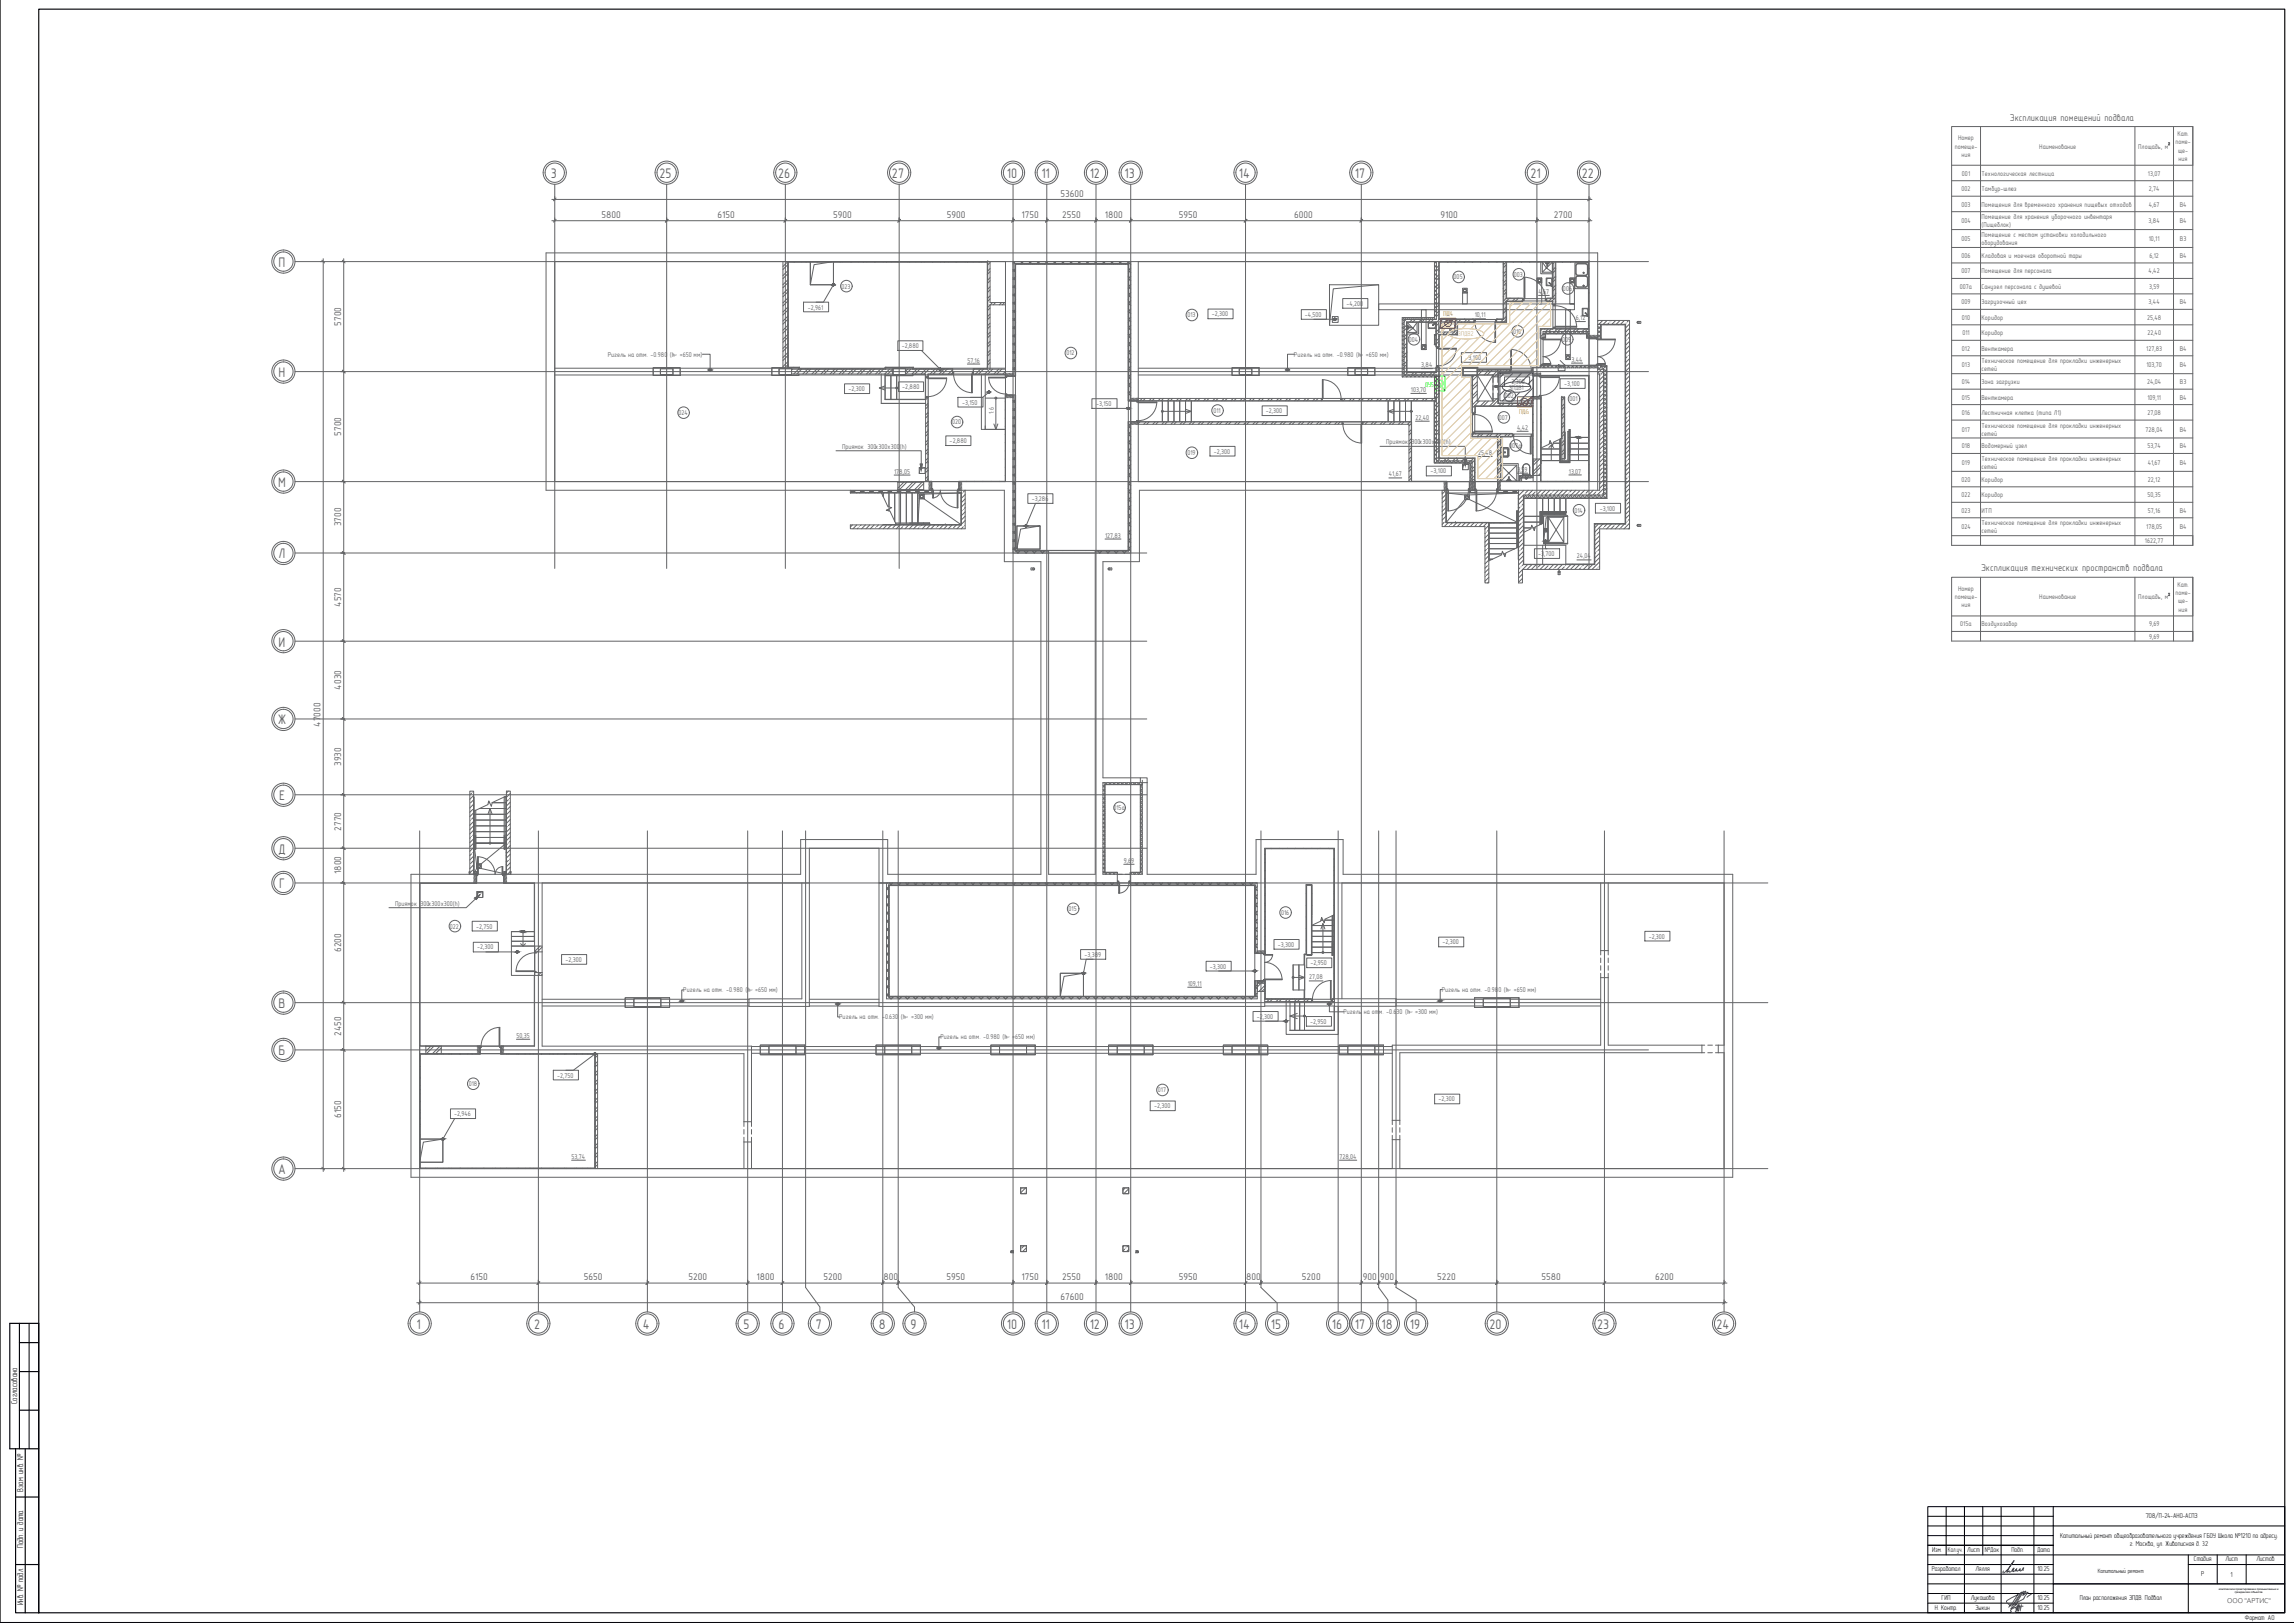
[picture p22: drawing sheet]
<svg xmlns="http://www.w3.org/2000/svg" width="1189mm" height="841mm" viewBox="0 0 1189 841" stroke-linecap="round" stroke-linejoin="round" font-family="sans-serif">
<defs><g id="words">
<g font-size="7.2" fill="#636466">
<text x="285" y="92">3</text>
<text x="342" y="92">25</text>
<text x="403" y="92">26</text>
<text x="462" y="92">27</text>
<text x="522" y="92">10</text>
<text x="540" y="92">11</text>
<text x="565" y="92">12</text>
<text x="583" y="92">13</text>
<text x="642" y="92">14</text>
<text x="702" y="92">17</text>
<text x="793" y="92">21</text>
<text x="820" y="92">22</text>
<text x="144" y="138">П</text>
<text x="144" y="195">Н</text>
<text x="144" y="252">М</text>
<text x="144" y="289">Л</text>
<text x="144" y="335">И</text>
<text x="144" y="375">Ж</text>
<text x="145" y="415">Е</text>
<text x="144" y="442">Д</text>
<text x="145" y="460">Г</text>
<text x="144" y="522">В</text>
<text x="144" y="547">Б</text>
<text x="144" y="608">А</text>
<text x="216" y="689">1</text>
<text x="277" y="689">2</text>
<text x="333" y="689">4</text>
<text x="385" y="689">5</text>
<text x="403" y="689">6</text>
<text x="423" y="689">7</text>
<text x="455" y="689">8</text>
<text x="472" y="689">9</text>
<text x="522" y="689">10</text>
<text x="540" y="689">11</text>
<text x="565" y="689">12</text>
<text x="583" y="689">13</text>
<text x="642" y="689">14</text>
<text x="659" y="689">15</text>
<text x="690" y="689">16</text>
<text x="702" y="689">17</text>
<text x="716" y="689">18</text>
<text x="731" y="689">19</text>
<text x="772" y="689">20</text>
<text x="828" y="689">23</text>
<text x="890" y="689">24</text>
</g>
<g font-size="5.1" fill="#636466">
<text x="1042" y="62">Экспликация помещений подвала</text>
<text x="550" y="102">53600</text>
<text x="312" y="113">5800</text>
<text x="372" y="113">6150</text>
<text x="432" y="113">5900</text>
<text x="491" y="113">5900</text>
<text x="529" y="113">1750</text>
<text x="550" y="113">2550</text>
<text x="573" y="113">1800</text>
<text x="611" y="113">5950</text>
<text x="671" y="113">6000</text>
<text x="747" y="113">9100</text>
<text x="805" y="113">2700</text>
<text x="177" y="169" transform="rotate(-90 177 169)">5700</text>
<text x="177" y="226" transform="rotate(-90 177 226)">5700</text>
<text x="177" y="273" transform="rotate(-90 177 273)">3700</text>
<text x="1027" y="296">Экспликация технических пространств подвала</text>
<text x="177" y="314" transform="rotate(-90 177 314)">4570</text>
<text x="177" y="357" transform="rotate(-90 177 357)">4030</text>
<text x="166" y="377" transform="rotate(-90 166 377)">47000</text>
<text x="177" y="397" transform="rotate(-90 177 397)">3930</text>
<text x="177" y="430" transform="rotate(-90 177 430)">2770</text>
<text x="177" y="453" transform="rotate(-90 177 453)">1800</text>
<text x="177" y="493" transform="rotate(-90 177 493)">6200</text>
<text x="177" y="537" transform="rotate(-90 177 537)">2450</text>
<text x="177" y="579" transform="rotate(-90 177 579)">6150</text>
<text x="244" y="663">6150</text>
<text x="302" y="663">5650</text>
<text x="357" y="663">5200</text>
<text x="392" y="663">1800</text>
<text x="427" y="663">5200</text>
<text x="458" y="663">800</text>
<text x="490" y="663">5950</text>
<text x="529" y="663">1750</text>
<text x="550" y="663">2550</text>
<text x="573" y="663">1800</text>
<text x="611" y="663">5950</text>
<text x="646" y="663">800</text>
<text x="675" y="663">5200</text>
<text x="706" y="663">900</text>
<text x="715" y="663">900</text>
<text x="745" y="663">5220</text>
<text x="799" y="663">5580</text>
<text x="858" y="663">6200</text>
<text x="550" y="674">67600</text>
</g>
<g font-size="4.4">
<text x="9" y="728" transform="rotate(-90 9 728)">Согласовано</text>
<text x="12" y="773" transform="rotate(-90 12 773)">Взам. инв. №</text>
<text x="12" y="802" transform="rotate(-90 12 802)">Подп. и дата</text>
<text x="12" y="832" transform="rotate(-90 12 832)">Инв. № подл.</text>
</g>
<text font-size="3.8" x="1154" y="831">ООО &quot;АРТИС&quot;</text>
<g font-size="3.7" fill="#f00">
<text x="748" y="164">ПД4</text>
<text x="787" y="215">ПД6</text>
</g>
<text font-size="3.7" fill="#fecc66" x="756" y="174">ЗПДВ2</text>
<text font-size="3.7" fill="#0f0" x="738" y="200">ДУ5</text>
<text font-size="3.7" fill="#00f" x="782" y="202">ЗПДВ1</text>
<g font-size="3.7">
<text x="1112" y="787">708/П-24-АНО-АСПЗ</text>
<text x="1068" y="797">Капитальный ремонт общеобразовательного учреждения ГБОУ Школа №1210 по адресу:</text>
<text x="1104" y="801">г. Москва, ул. Живописная д. 32</text>
<text x="1001" y="804">Изм.</text>
<text x="1010" y="804">Кол.уч.</text>
<text x="1020" y="804">Лист</text>
<text x="1029" y="804">№Док</text>
<text x="1042" y="804">Подп.</text>
<text x="1056" y="804">Дата</text>
<text x="1137" y="809">Стадия</text>
<text x="1153" y="809">Лист</text>
<text x="1169" y="809">Листов</text>
<text x="1001" y="814">Разработал</text>
<text x="1024" y="814">Лялля</text>
<text x="1056" y="814">10.25</text>
<text x="1141" y="817">Р</text>
<text x="1156" y="817">1</text>
<text x="1006" y="829">ГИП</text>
<text x="1021" y="829">Лукашова</text>
<text x="1056" y="829">10.25</text>
<text x="1078" y="829">План расположения ЗПДВ. Подвал</text>
<text x="1003" y="834">Н. Контр.</text>
<text x="1024" y="834">Зыкин</text>
<text x="1056" y="834">10.25</text>
<text x="1163" y="839">Формат A0</text>
</g>
<g font-size="3.6" fill="#636466">
<text x="1128" y="71">Кат.</text>
<text x="1013" y="77">помеще-</text>
<text x="1015" y="73">Номер</text>
<text x="1057" y="77">Наименование</text>
<text x="1108" y="77">Площадь, м</text>
<text x="1127" y="75">поме-</text>
<text x="1017" y="81">ния</text>
<text x="1129" y="79">ще-</text>
<text x="1129" y="83">ния</text>
<text x="1017" y="91">001</text>
<text x="1027" y="91">Технологическая лестница</text>
<text x="1113" y="91">13,07</text>
<text x="1017" y="99">002</text>
<text x="1027" y="99">Тамбур-шлюз</text>
<text x="1114" y="99">2,74</text>
<text x="1017" y="107">003</text>
<text x="1027" y="107">Помещения для временного хранения пищевых отходов</text>
<text x="1114" y="107">4,67</text>
<text x="1130" y="107">В4</text>
<text x="1027" y="114">Помещение для хранения уборочного инвентаря</text>
<text x="1016" y="116">004</text>
<text x="1027" y="118">(Пищеблок)</text>
<text x="1114" y="116">3,84</text>
<text x="1130" y="116">В4</text>
<text x="1017" y="125">005</text>
<text x="1027" y="123">Помещение с местом установки холодильного</text>
<text x="1114" y="125">10,11</text>
<text x="1130" y="125">В3</text>
<text x="1027" y="127">оборудования</text>
<text x="1017" y="134">006</text>
<text x="1027" y="134">Кладовая и моечная оборотной тары</text>
<text x="1114" y="134">6,12</text>
<text x="1130" y="134">В4</text>
<text x="785" y="143">003</text>
<text x="1017" y="142">007</text>
<text x="1027" y="142">Помещение для персонала</text>
<text x="1114" y="142">4,42</text>
<text x="436" y="150">023</text>
<text x="753" y="145">005</text>
<text x="1016" y="150">007а</text>
<text x="1027" y="150">Санузел персонала с душевой</text>
<text x="1114" y="150">3,59</text>
<text x="797" y="152">4,67</text>
<text x="810" y="151">006</text>
<text x="419" y="161">-2,961</text>
<text x="698" y="158">-4,200</text>
<text x="1017" y="158">009</text>
<text x="1027" y="158">Загрузочный цех</text>
<text x="1114" y="158">3,44</text>
<text x="1130" y="158">В4</text>
<text x="615" y="164">013</text>
<text x="628" y="164">-2,300</text>
<text x="676" y="164">-4,500</text>
<text x="764" y="164">10,11</text>
<text x="817" y="166">6,12</text>
<text x="1017" y="166">010</text>
<text x="1027" y="166">Коридор</text>
<text x="1113" y="166">25,48</text>
<text x="784" y="173">010</text>
<text x="1017" y="174">011</text>
<text x="1027" y="174">Коридор</text>
<text x="1113" y="174">22,40</text>
<text x="730" y="177">004</text>
<text x="810" y="177">009</text>
<text x="315" y="185">Ригель на отм. -0.980 (h =650 мм)</text>
<text x="467" y="180">-2,880</text>
<text x="553" y="184">012</text>
<text x="671" y="185">Ригель на отм. -0.980 (h</text>
<text x="708" y="185">=650 мм)</text>
<text x="1017" y="182">012</text>
<text x="1027" y="182">Венткамера</text>
<text x="1112" y="182">127,83</text>
<text x="1130" y="182">В4</text>
<text x="501" y="188">57,16</text>
<text x="737" y="190">3,84</text>
<text x="760" y="186">-3,100</text>
<text x="814" y="187">3,44</text>
<text x="1017" y="190">013</text>
<text x="1027" y="188">Техническое помещение для прокладки инженерных</text>
<text x="1112" y="190">103,70</text>
<text x="1130" y="190">В4</text>
<text x="1027" y="192">сетей</text>
<text x="440" y="203">-2,300</text>
<text x="468" y="202">-2,880</text>
<text x="731" y="203">103,70</text>
<text x="782" y="199">-2,300</text>
<text x="811" y="200">-3,100</text>
<text x="1017" y="199">014</text>
<text x="1027" y="199">Зона загрузки</text>
<text x="1113" y="199">24,04</text>
<text x="1130" y="199">В3</text>
<text x="499" y="210">-3,150</text>
<text x="780" y="206">002</text>
<text x="813" y="208">001</text>
<text x="1017" y="207">015</text>
<text x="1027" y="207">Венткамера</text>
<text x="1113" y="207">109,11</text>
<text x="1130" y="207">В4</text>
<text x="352" y="215">024</text>
<text x="515" y="214" transform="rotate(-90 515 214)">1:6</text>
<text x="568" y="210">-3,150</text>
<text x="629" y="214">011</text>
<text x="656" y="214">-2,300</text>
<text x="1017" y="215">016</text>
<text x="1027" y="215">Лестничная клетка (типа Л1)</text>
<text x="1113" y="215">27,08</text>
<text x="493" y="220">020</text>
<text x="734" y="218">22,40</text>
<text x="777" y="218">007</text>
<text x="1027" y="222">Техническое помещение для прокладки инженерных</text>
<text x="786" y="223">4,42</text>
<text x="1017" y="224">017</text>
<text x="1027" y="226">сетей</text>
<text x="1112" y="224">728,04</text>
<text x="1130" y="224">В4</text>
<text x="436" y="232">Приямок 300х300х300(h)</text>
<text x="492" y="230">-2,880</text>
<text x="718" y="230">Приямок</text>
<text x="732" y="230">300х300х</text>
<text x="744" y="230">300(h)</text>
<text x="782" y="232">007а</text>
<text x="1017" y="232">018</text>
<text x="1027" y="232">Водомерный узел</text>
<text x="1113" y="232">53,74</text>
<text x="1130" y="232">В4</text>
<text x="615" y="236">019</text>
<text x="629" y="235">-2,300</text>
<text x="766" y="236">25,48</text>
<text x="1027" y="239">Техническое помещение для прокладки инженерных</text>
<text x="463" y="245">178,05</text>
<text x="741" y="245">-3,100</text>
<text x="786" y="244">3,59</text>
<text x="813" y="245">13,07</text>
<text x="1017" y="241">019</text>
<text x="1027" y="243">сетей</text>
<text x="1113" y="241">41,67</text>
<text x="1130" y="241">В4</text>
<text x="720" y="247">41,67</text>
<text x="1017" y="250">020</text>
<text x="1027" y="250">Коридор</text>
<text x="1113" y="250">22,12</text>
<text x="1017" y="258">022</text>
<text x="1027" y="258">Коридор</text>
<text x="1113" y="258">50,35</text>
<text x="535" y="260">-3,286</text>
<text x="816" y="266">014</text>
<text x="829" y="265">-3,100</text>
<text x="1017" y="266">023</text>
<text x="1027" y="266">ИТП</text>
<text x="1113" y="266">57,16</text>
<text x="1130" y="266">В4</text>
<text x="1016" y="274">024</text>
<text x="1027" y="272">Техническое помещение для прокладки инженерных</text>
<text x="1112" y="274">178,05</text>
<text x="1130" y="274">В4</text>
<text x="573" y="279">127,83</text>
<text x="1027" y="276">сетей</text>
<text x="1112" y="281">1622,77</text>
<text x="797" y="288">-3,700</text>
<text x="817" y="289">24,04</text>
<text x="1128" y="304">Кат.</text>
<text x="1013" y="311">помеще-</text>
<text x="1015" y="306">Номер</text>
<text x="1057" y="311">Наименование</text>
<text x="1108" y="311">Площадь, м</text>
<text x="1127" y="308">поме-</text>
<text x="1017" y="315">ния</text>
<text x="1129" y="313">ще-</text>
<text x="1129" y="317">ния</text>
<text x="1016" y="325">015а</text>
<text x="1027" y="325">Воздухозабор</text>
<text x="1114" y="325">9,69</text>
<text x="1114" y="331">9,69</text>
<text x="577" y="420">015а</text>
<text x="582" y="447">9,69</text>
<text x="205" y="469">Приямок</text>
<text x="218" y="469">300х300х300(h)</text>
<text x="554" y="472">015</text>
<text x="664" y="474">016</text>
<text x="233" y="481">022</text>
<text x="247" y="481">-2,750</text>
<text x="662" y="491">-3,300</text>
<text x="748" y="489">-2,300</text>
<text x="854" y="486">-2,300</text>
<text x="247" y="492">-2,300</text>
<text x="562" y="496">-3,389</text>
<text x="293" y="498">-2,300</text>
<text x="627" y="502">-3,300</text>
<text x="679" y="500">-2,950</text>
<text x="678" y="508">27,08</text>
<text x="354" y="514">Ригель на отм. -0.980 (h =650 мм)</text>
<text x="616" y="511">109,11</text>
<text x="747" y="514">Ригель на отм. -0.980 (h =650 мм)</text>
<text x="651" y="528">-2,300</text>
<text x="696" y="526">Ригель</text>
<text x="707" y="526">на отм. -0.630 (h</text>
<text x="733" y="526">=300 мм)</text>
<text x="435" y="528">Ригель на отм. -0.630 (h</text>
<text x="472" y="528">=300 мм)</text>
<text x="679" y="530">-2,950</text>
<text x="268" y="538">50,35</text>
<text x="487" y="539">Ригель на отм. -0.980 (h =650 мм)</text>
<text x="243" y="563">018</text>
<text x="289" y="559">-2,750</text>
<text x="600" y="566">017</text>
<text x="598" y="574">-2,300</text>
<text x="745" y="571">-2,300</text>
<text x="235" y="578">-2,946</text>
<text x="296" y="600">53,74</text>
<text x="694" y="600">728,04</text>
</g>
<text font-size="3.2" x="1087" y="815">Капитальный ремонт</text>
<g font-size="2" fill="#636466">
<text x="349" y="184">риг .</text>
<text x="704" y="184">риг .</text>
<text x="388" y="514">риг .</text>
<text x="781" y="514">риг .</text>
<text x="469" y="528">риг .</text>
<text x="730" y="525">риг .</text>
<text x="521" y="538">риг .</text>
</g>
<g font-size="1.4">
<text x="1150" y="824">комплексное проектирование промышленных и</text>
<text x="1158" y="826">гражданских объектов</text>
</g>
</g></defs>
<g fill="none" stroke="#636466" stroke-width=".52">
<path d="M406 136v55h8h-4v3h53v-3h-49M406 138l2-2v53M408 137l-2 3M408 138h.1M411 136h.1M415 136h.1M420 136h-1M424 136h.1M428 136h.1M432 136h.1M437 136h-1M441 136h.1"/>
<path d="M445 136h.1M449 136h.1M454 136h-1M458 136h.1M462 136h.1M466 136h.1M471 136h-1M475 136h.1M479 136h.1M483 136h.1M488 136h-1M492 136h.1"/>
<path d="M496 136h.1M500 136h.1M505 136h-1M509 136h.1M512 136h.1M512 136v55M512 137h.1M513 136v21h8M513 136l-1 1M513 139l-1 1M525 140l1 1M526 136h-1"/>
<path d="M526 140l-1 1M526 139h.1M526 137h.1M526 138h.1M527 137h.1M528 137h.1M529 137h.1M529 136l1 1M530 137h.1M530 136l-1 1M531 137h.1M532 137h.1"/>
<path d="M533 137h.1M534 136l1 1M534 137h.1M534 136l-1 1M535 137h.1M536 137h.1M537 137h.1M538 136l1 1M538 137h.1M538 136l-1 1M539 137h.1M540 137h.1"/>
<path d="M541 137h.1M542 136l1 1M542 137h.1M543 136l-1 1M543 137h.1M544 137h.1M546 137h.1M546 136l1 1M547 137h.1M547 136l-1 1M548 137h.1M549 137h.1"/>
<path d="M550 137h.1M551 136l1 1M551 137h.1M551 136l-1 1M552 137h.1M553 137h.1M554 137h.1M555 136l1 1M555 137h.1M555 136l-1 1M556 137h.1M557 137h.1"/>
<path d="M558 137h.1M559 136l1 1M559 137h.1M560 136l-1 1M560 137h.1M561 137h.1M562 137h.1M563 136l1 1M563 137h.1M564 136l-1 1M564 137h.1M565 137h.1"/>
<path d="M567 137h.1M568 136l1 1M568 137h.1M568 136l-1 1M569 137h.1M570 137h.1M571 137h.1M572 136l1 1M572 137h.1M572 136l-1 1M573 137h.1M574 137h.1"/>
<path d="M575 137h.1M576 137h.1M576 136l1 1M577 136l-1 1M577 137h.1M578 137h.1M579 137h.1M580 137h.1M580 136l1 1M581 136l-1 1M581 137h.1M582 137h.1"/>
<path d="M583 137h.1M584 137h.1M584 136l2 1M585 139h.1M585 138h.1M585 140h.1M585 136l-1 1M586 136h-61v59M586 136h-61l1 1M586 136v151h-61v-82M586 139l-1 1M743 136h-153v72"/>
<path d="M745 136h-1M746 136v29M746 138l-2 1M746 139l-2 1M746 136h.1M751 136h-1M755 136h.1M759 136h.1M763 136h.1M768 136h-1M772 136h-1M776 136h.1"/>
<path d="M779 136h.1M779 137h.1M780 136l1 19M780 136l-1 1M780 137l-1 2M781 139l-1 1M785 136h-1M789 136h-1M793 136h.1M797 136h.1M801 136h.1M805 136l-1 1"/>
<path d="M805 136v18M806 136l-1 1M806 139l-1 1M806 139v1M810 136h.1M814 136h.1M818 136h.1M823 136h-1M824 136h-18M824 136h.1M824 136h-80v30h-16v28h16v45h19v11h1M824 136v36h-24v1"/>
<path d="M824 139h-1M408 140l-2 3M408 145l-2 3M408 150l-2 2M408 154l-2 3M408 159l-2 3M408 142l-2 2M408 147l-2 2M408 151l-2 3M408 156l-2 3M408 143h.1M408 147h.1"/>
<path d="M408 151h.1M408 155h.1M408 160h.1M512 149v1M512 154h.1M512 158h.1M512 141h.1M513 158v33h8M513 158h8M513 149l-1 1M513 153l-1 2M513 141l-1 1"/>
<path d="M513 155l-1 1M513 144l-1 1M513 158l-1 1M513 145l-1 2M513 150l-1 1M513 160l-1 1M514 157l-1 1M516 157l-1 1M519 157l-1 1M521 157l-2 1M525 157l1 1M525 152l1 1"/>
<path d="M525 148l1 1M525 144l1 1M526 144l-1 1M526 148l-1 1M526 152l-1 1M526 156l-1 1M526 142h.1M526 145h.1M526 149h.1M526 152h.1M526 155h.1M526 158h.1"/>
<path d="M526 140h.1M526 143h.1M526 146h.1M526 150h.1M526 153h.1M526 156h.1M526 159h.1M526 141h.1M526 144h.1M526 148h.1M526 151h.1M526 154h.1"/>
<path d="M526 157h.1M585 158h.1M585 154h.1M585 151h.1M585 148h.1M585 145h.1M585 142h.1M585 160h.1M585 157h.1M585 153h.1M585 150h.1M585 147h.1"/>
<path d="M585 144h.1M585 141h.1M585 159h.1M585 155h.1M585 152h.1M585 149h.1M585 146h.1M585 143h.1M585 153l1 1M585 145l1 1M585 157l1 1M585 149l1 1"/>
<path d="M585 140l1 1M586 143l-1 1M586 147l-1 1M586 152l-1 1M586 156l-1 1M746 152l-2 1M746 158l-2 1M746 142l-2 2M746 147l-2 1M746 157l-2 1M746 144l-2 1M746 149l-2 1"/>
<path d="M746 153l-2 2M746 140v1M746 144v1M746 149h.1M746 153h.1M746 157v1M779 158h.1M779 141h.1M779 145h.1M779 149v1M779 154h.1M780 141l-1 1"/>
<path d="M780 145l-1 1M780 150l-1 1M780 155l-1 1M780 159l-1 2M780 142l-1 1M780 147l-1 1M780 152l-1 1M780 156l-1 1M781 148h-1M781 144h-1M781 152h-1M781 156l-1 1"/>
<path d="M782 155l-1 1M783 154l-1 1M785 155l-1 1M787 154l-2 2M789 155l-8-1v-18h23v18l-2 1M789 156h-8v11h-5M789 156h13M789 155v1M802 156h2v2h1M802 156h.1M804 154v1M804 155l-1 1"/>
<path d="M805 153l-1 1M805 156h.1M805 158v12M805 145h-1M805 141h-1M806 158v-22h17v34h-17M806 153l-1 1M806 157v1M806 154l-2 2M806 143l-1 2M806 140l-1 1M806 145l-1 1"/>
<path d="M806 150l-1 1M806 152h.1M806 148l-2 2M806 143v1M806 156v1M824 156h-1M824 143l-1 1M824 147l-1 1M824 152h-1M408 164l-2 2M408 169l-2 2M408 173l-2 3"/>
<path d="M408 178l-2 3M408 161l-2 2M408 165l-2 3M408 170l-2 3M408 175l-2 2M408 180l-2 2M408 164h.1M408 168h.1M408 172h.1M408 177h.1M512 162h.1M512 166v1"/>
<path d="M512 175h.1M512 171h.1M512 179h.1M513 167l-1 2M513 174l-1 1M513 163l-1 1M513 172l-1 1M513 177l-1 1M513 164l-1 2M513 169l-1 1M513 178l-1 2M525 178l1 1"/>
<path d="M525 174l1 1M525 169l1 1M525 165l1 1M525 161l1 1M526 173l-1 1M526 178l-1 1M526 161l-1 1M526 165l-1 1M526 169l-1 1M526 161h.1M526 164h.1M526 167h.1"/>
<path d="M526 171h.1M526 174h.1M526 177h.1M526 162h.1M526 165h.1M526 169h.1M526 172h.1M526 175h.1M526 178h.1M526 160h.1M526 163h.1M526 166h.1"/>
<path d="M526 170h.1M526 173h.1M526 176h.1M526 179h.1M585 180h.1M585 177h.1M585 173h.1M585 170h.1M585 167h.1M585 164h.1M585 161h.1M585 179h.1"/>
<path d="M585 175h.1M585 172h.1M585 169h.1M585 166h.1M585 163h.1M585 178h.1M585 174h.1M585 171h.1M585 168h.1M585 165h.1M585 162h.1M585 179l1 1"/>
<path d="M585 174l1 1M585 170l1 1M585 166l1 1M585 162l1 1M586 160l-1 1M586 164l-1 1M586 169l-1 1M586 173l-1 1M586 177l-1 1M729 166l-1 1M729 169l-1 1M729 178l-1 1"/>
<path d="M729 175l-1 1M729 173l-1 1M729 180l-1 1M729 170l-1 1M729 178h.1M729 174h.1M729 170h.1M732 166l-1 1M733 166l-1 1M736 167h.1M737 166l-2 1M738 166l-1 1"/>
<path d="M741 167h-1M741 166l-1 1M743 166l-1 1M744 167h-15v26h15M744 171v1M744 176h.1M745 180h-1v-13h-15v26h15v-3h1M746 171l-2 1M746 177l-2 1M746 167h8v5h-8zM746 161l-2 1M746 168l-2 1"/>
<path d="M746 175l-2 2M746 163l-2 1M746 172l-2 1M746 178v1M746 174h.1M746 161v1M746 165l-2 2M747 173v1M748 166l-2 1M749 172l-1 1M751 172l-2 1M751 165l-1 1"/>
<path d="M751 166l-1 1M751 173v1M752 166l-1 1M754 172l-2 1M755 165v1M755 167l-1 2M755 172l-1 1M755 167v6h-9M755 171l-1 1M755 173v1M755 169h.1M755 166l-1 1"/>
<path d="M757 166l-1 1M758 167h-1M759 165v1M760 166l-1 1M762 166l-1 1M762 167h.1M763 165v1M764 167h-9v7h-9v6M764 167h.1M764 166h12M764 166v-1h-18v-29h33v29h-3v1M764 167h11"/>
<path d="M776 165v1M779 167h-1M779 166l-1 1M779 162h.1M780 164l-1 1M780 161l-1 1M780 166l-1 1h1M781 160l-1 1M781 165h-1M799 175l-1 15M799 172l-1 1M799 171h6"/>
<path d="M799 171h.1M800 175h-1M800 173l-1 1M801 173v2v-2h21l1 2M801 170l-1 1M801 174v1M802 171l-1 1M802 173h.1M804 171l-1 1M805 170v1M805 170h-7v5h1M806 171h18"/>
<path d="M807 173h-1M807 171l-1 1M809 171l-2 1M809 170v1M811 173h.1M812 171l-1 1M813 171l-1 1M813 170v1M815 173h.1M816 171l-1 1M818 170l-1 1M818 171l-1 1"/>
<path d="M819 173h.1M821 171l-1 1M822 170v1M823 174h-1M823 171l-1 1M824 173v18h-13v1h-3v-1h-7M824 175h4v-44h-545v123h200M824 169h-1M824 160l-1 1M824 164l-1 1M828 166h17v108h-16v21h-40v7h-2v-48v1h-11M828 176h.1"/>
<path d="M828 168h14v104h-15v21h-37v-35M828 166h.1M830 171h-1M831 166l-2 2M833 168h-1M833 166l-2 2M834 167l-1 1M834 167h.1M835 166h.1M837 168h.1M837 166l-2 2M840 166l-2 2"/>
<path d="M841 168h.1M842 166l-2 2M842 168h.1M842 168h-12l-1 7M842 171h.1M842 175h.1M842 179v1M843 176l-1 1M843 167h.1M843 176h.1M844 166l-1 1M844 170l-2 2"/>
<path d="M845 168l-3 2M845 172l-3 2M845 177l-3 2M845 175h-1M845 179l-3 2M408 183l-2 2M408 187l-2 3M408 184l-2 3M408 189l-1 2M408 181h.1M408 185h.1M408 189h.1"/>
<path d="M411 191l-1 1M411 190v1M414 191l-3 3M415 191h.1M415 191l-2 3M419 191l-3 3M419 191h.1M420 191l-2 3M423 191l-2 3M425 191l-3 3M428 191h.1M428 191l-3 3"/>
<path d="M430 191l-3 3M432 191h.1M433 191l-3 3M434 191l-2 3M436 191h.1M437 191l-2 3M439 191l-3 3M440 191h.1M442 191l-2 3M444 191l-3 3M445 191h.1M447 191l-3 3"/>
<path d="M448 191l-2 3M449 191h.1M452 191l-3 3M453 191l-2 3M453 191h.1M456 191l-2 3M457 194v15h23M457 191h.1M458 191l-3 3M459 194v1h14v-1h7v13h-21zM459 191h14h-4v3h11v1M461 191l-3 3"/>
<path d="M462 190v1M463 191l-3 3M467 190l-1 1M470 191l-1 1M471 190v1M472 191l-3 3M474 191h.1M475 191l-2 3M477 191l-3 3M479 191h-1M480 195h.1M480 195v11"/>
<path d="M480 191l-3 3M481 194h.1M481 195h.1M481 195v1M481 196v10M481 191l-2 3M483 191h.1M484 194h.1M485 191l-3 3M486 191l-2 3M487 191h.1M489 194h.1"/>
<path d="M489 191l-2 3M491 191l-3 3M491 191h.1M494 194h-13v1M494 191h10M494 192l-3 2M494 194h10M504 194h17M504 193v-2h8v-55h-104v54h6v1h45v-1h14v1h21v2l-1 1M505 191l-1 1M508 191l-3 3M510 191l-3 3"/>
<path d="M510 194h.1M511 194v29h-2M512 183h.1M513 186l-1 2M513 191l-3 3M513 182l-1 1M513 183l-1 1M513 188l-1 1M514 194h.1M514 191l-2 3M518 191l-3 3M518 194h.1"/>
<path d="M519 191l-2 3M521 194h.1M521 196v8M521 192l-1 2M525 191l1 1M525 186l1 1M525 182l1 1M526 182l-1 1M526 186l-1 1M526 190l-1 1M526 195h.1M526 191h.1"/>
<path d="M526 194h.1M526 180h.1M526 183h.1M526 186h.1M526 190h.1M526 193h.1M526 181h.1M526 184h.1M526 187h.1M526 182h.1M526 185h.1M526 188h.1"/>
<path d="M526 192h.1M585 199h.1M585 195h.1M585 192h.1M585 189h.1M585 186h.1M585 183h.1M585 198h.1M585 194h.1M585 191h.1M585 188h.1M585 185h.1"/>
<path d="M585 182h.1M585 200h.1M585 196h.1M585 193h.1M585 190h.1M585 187h.1M585 184h.1M585 181h.1M585 200l1 1M585 195l1 1M585 191l1 1M585 187l1 1"/>
<path d="M585 183l1 1M586 181l-1 1M586 186l-1 1M586 190l-1 1M586 194l-1 1M586 198l-1 1M729 187l-1 2M729 184l-1 1M729 192l-1 1M729 189l-1 1M729 182l-1 2M729 191h.1"/>
<path d="M729 187h.1M729 193l-1 1M732 193h-1M733 193l-2 1M734 193l-1 1M736 193h-1M737 193l-1 1M739 193l-1 1M740 193h.1M742 193l-1 1M744 193l-2 1M744 193h.1"/>
<path d="M745 190l-1 1M746 190v47h18v18M746 196l-2 1M746 199l-2 1M746 194l-2 1M746 191l-2 1M746 195v1M746 200h.1M746 191h.1M758 192h.1M759 190v1M760 194l-1 1"/>
<path d="M763 195h.1M763 194v16M763 199v1M764 190l-1 1M764 194l-1 2M766 192h10M766 195l-3 2M766 198l-3 2M766 199l-3 3M767 192h-1M767 192l-1 1M768 192l-2 2"/>
<path d="M771 192h.1M772 192l-3 2M773 192l-2 2M774 194h-16v-3h8v17h8v-1M774 194v1M775 192h.1M776 193v1M776 193l-2 2M776 192l-2 2M777 194l-1 1M777 195v12M778 192l-1 1"/>
<path d="M778 193h.1M779 192h.1M781 192l-1 1M782 193h.1M782 193h-5l-1 2M782 192h-16v-2h-8v5h5v19l1-1M782 192l-1 1M782 193h13M783 192h11M794 193v2h5M794 193h.1M795 195h29v55h-46"/>
<path d="M795 192l-1 1M795 193l-1 1M795 195h.1M798 190l-1 1M798 195h-1M798 195h.1M798 195v10M799 189h-1v1h-4v2M799 189v1M800 191h-5v4M802 195h.1M803 189v1"/>
<path d="M806 195h.1M807 189v1M808 189h.1M808 189h-7l7 1M810 195h.1M811 189l12 1M811 189v1M815 195h.1M816 189l-1 1M819 195h.1M820 189v1M823 195h.1"/>
<path d="M823 195v54h-24v-44h-5v4h-17l-1-2M824 189h4v1M824 198l-1 1M828 194h1v60h-53M829 194v1M829 189l4 1v68h-43M830 194h.1M830 191l-2 2M831 199l-2 2M831 197l-2 2M831 193h-1M831 195l-2 2"/>
<path d="M832 190h.1M833 198h-1M833 193l-1 1M842 196v1M842 192h.1M842 184h.1M843 199h.1M843 185l-1 1M844 193l-2 2M844 184h.1M844 193h.1M845 181l-3 2"/>
<path d="M845 186l-3 2M845 190l-3 2M845 195l-3 2M845 199l-3 2M845 184h-1M845 188l-2 2M845 197l-2 1M480 206h.1M480 207l1-1v43h2v6M480 206v44M481 209l-1 1M481 214l-1 1"/>
<path d="M481 211l-1 1M481 215l-1 2M481 214h.1M481 218l-1 2M481 210h.1M521 208h.1M521 212h.1M521 217h.1M525 216l1 1M525 212l1 1M525 208l1 1M526 207l-1 1"/>
<path d="M526 212l-1 1M526 216l-1 1M526 205h.1M526 208h.1M526 212h.1M526 215h.1M526 218h.1M526 206h.1M526 209h.1M526 213h.1M526 216h.1M526 219h.1"/>
<path d="M526 207h.1M526 211h.1M526 214h.1M526 217h.1M526 220h.1M585 205h.1M585 202h.1M585 220h.1M585 207h.1M585 204h.1M585 201h.1M585 206h.1"/>
<path d="M585 203h.1M585 204l1 1M586 203l-1 1M586 207l-1 1M586 220l-1 1M590 209v41h160v5M590 219h-5v66h-59v-80h-5v45h-24M590 219h142v30h30v-9h-19v-32h-158v-71h-59v58h-5v-59h-234v114h178v4M590 206h95M590 219h116M590 220h106M591 219l-1 1"/>
<path d="M592 206l-1 2M594 206l-2 2M594 219l-1 1M595 219l-1 1M597 206l-2 2M598 206l-1 2M599 219l-2 1M600 219l-1 1M601 206l-1 2M603 206l-1 2M603 219l-1 1M605 219l-1 1"/>
<path d="M606 206l-1 2M608 206l-1 2M608 219l-1 1M610 219l-2 1M611 206l-1 2M612 206l-1 2M613 219l-1 1M614 219l-1 1M616 206l-2 2M617 206l-1 2M617 219l-1 1M619 219l-1 1"/>
<path d="M620 206l-1 2M622 206l-1 2M622 219l-1 1M624 219l-1 1M625 206l-1 2M627 206l-2 2M627 219l-1 1M628 219l-1 1M630 206l-2 2M631 206l-1 2M632 219l-2 1M633 219l-1 1"/>
<path d="M634 206l-1 2M636 206l-1 2M636 219l-1 1M638 219l-1 1M639 206l-1 2M641 206l-1 2M641 219l-1 1M643 219l-2 1M644 206l-1 2M645 206l-1 2M646 219l-1 1M647 219l-1 1"/>
<path d="M649 206l-2 2M650 206l-1 2M651 219l-2 1M652 219l-1 1M653 206l-1 2M655 206l-1 2M655 219l-1 1M657 219l-1 1M658 206l-1 2M660 206l-2 2M660 219l-1 1M661 219l-1 1"/>
<path d="M663 206l-2 2M664 206l-1 2M665 219l-2 1M666 219l-1 1M667 206l-1 2M669 206l-1 2M669 219l-1 1M671 219l-1 1M672 206l-1 2M674 206l-1 2M674 219l-1 1M676 219l-2 1"/>
<path d="M677 206l-1 2M678 206l-1 2M679 219l-1 1M680 219l-1 1M682 206l-2 2M683 206l-1 2M684 219l-2 1M685 207v1h-95M685 208h11M685 219l-1 1M688 219l-1 1M690 219l-1 1"/>
<path d="M693 219l-1 1M694 219l-1 1M696 207v1h47M696 219h.1M697 206l-1 2M700 206l-1 2M702 206l-1 2M705 206l-1 2M706 219h25v31M706 220h24v30M707 206l-2 2M707 219l-1 1"/>
<path d="M709 219l-2 1M710 206l-1 2M711 206l-1 2M712 219l-1 1M713 219l-1 1M715 206l-2 2M716 206l-1 2M717 219l-2 1M718 219l-1 1M719 206l-1 2M721 206l-1 2M721 219l-1 1"/>
<path d="M723 219l-1 1M724 206l-1 2M726 206l-2 2M726 219l-1 1M728 219l-2 1M729 206l-1 2M730 206l-1 2M731 219l-2 1M731 219l-1 2M733 206l-1 2M735 206l-1 2M738 206l-1 2"/>
<path d="M740 206l-2 2M743 206l-1 2M743 206l-47 1M746 213l-2 1M746 219l-2 2M746 215l-2 1M746 201l-2 1M746 205l-3 3M746 204l-2 1M746 218l-2 1M746 210l-2 1M746 212v1"/>
<path d="M746 208l-2 2M746 217h.1M746 204h.1M763 204h.1M763 208h.1M763 212h.1M763 214v11M765 210l-1 1M766 203l-3 2M766 204l-3 3M766 207l-3 3M767 208l-4 3"/>
<path d="M769 210v1M770 208l-3 2M771 208l-2 2M773 210v1M776 207l-4 3M776 208l1 1M776 208l-2 2M777 207h-1M778 210l-1 1M778 209l-1 1M779 209h.1M779 209l-1 1"/>
<path d="M782 210v1M783 209l-2 1M783 209h.1M784 209l-1 1M788 209l-2 2M789 209l-1 1M790 210v1M792 209h.1M792 209l-1 1M794 209l-2 1M794 211h-29l-1 3M794 211v14"/>
<path d="M795 205v45M795 210l-1 1M795 219h-1M795 206h-1M795 210l-31 1M795 215h-1M798 205v45M799 206h-1M799 211h-1M799 215h-1M799 219h-1M809 206h2v32h-2"/>
<path d="M809 206v21M809 206h.1M809 208h.1M809 212v1M811 209l-2 2M811 214l-2 1M811 219l-2 1M811 207v31M811 206l-2 1M811 211l-2 1M811 215l-2 2M811 220h.1"/>
<path d="M811 207h.1M811 211h.1M824 207h-1M824 215l-1 1M824 220h-1M824 211h-1M824 203h-1M829 217h.1M830 203l-1 1M830 211l-1 2M830 202h.1M831 220l-2 2"/>
<path d="M831 211h.1M831 202h.1M831 206l-2 2M831 204l-2 2M831 208l-2 2M831 213l-2 2M831 217l-2 2M831 215l-1 1M833 210l-1 1M833 202h-1M833 215h-1M833 219h-1"/>
<path d="M833 206h-1M842 201h.1M842 205h.1M842 213h.1M842 218h.1M842 209h.1M843 208h-1M843 216l-1 1M843 207h.1M844 216h.1M844 202l-2 2M845 204l-3 2"/>
<path d="M845 208l-3 2M845 213l-3 2M845 217l-3 2M845 206l-1 1M845 211l-3 2M845 215h-1M845 220l-2 1M481 233l-1 1M481 237l-1 2M481 239l-1 1M481 228l-1 1M481 220l-1 1"/>
<path d="M481 225l-1 1M481 223l-1 1M481 230l-1 1M481 234l-1 1M481 223h.1M481 227h.1M481 231h.1M481 235v1M481 240h.1M521 225h.1M521 234h.1M521 238h.1"/>
<path d="M521 221h.1M521 229h.1M525 233l1 1M525 237l1 1M525 229l1 1M525 225l1 1M525 220l1 1M526 220l-1 1M526 233l-1 1M526 224l-1 1M526 229l-1 1M526 237l-1 1"/>
<path d="M526 238h.1M526 221h.1M526 224h.1M526 227h.1M526 230h.1M526 234h.1M526 237h.1M526 240h.1M526 222h.1M526 225h.1M526 228h.1M526 232h.1"/>
<path d="M526 235h.1M526 223h.1M526 226h.1M526 229h.1M526 233h.1M526 236h.1M526 239h.1M585 240h.1M585 236h.1M585 233h.1M585 230h.1M585 227h.1"/>
<path d="M585 224h.1M585 221h.1M585 238h.1M585 235h.1M585 232h.1M585 229h.1M585 226h.1M585 223h.1M585 237h.1M585 234h.1M585 231h.1M585 228h.1"/>
<path d="M585 225h.1M585 222h.1M585 238l1 1M585 234l1 1M585 229l1 1M585 225l1 1M585 221l1 1M586 224l-1 1M586 228l-1 1M586 232l-1 1M586 237h-1M731 237l-1 1"/>
<path d="M731 223l-1 1M731 227l-1 2M731 234l-1 1M731 229l-1 1M731 224l-1 1M731 232l-1 1M731 238l-1 2M746 229l-2 1M746 227l-2 1M746 232l-2 1M746 234l-2 1M746 237l18 1v12"/>
<path d="M746 223l-2 1M746 237l-2 1M746 224l-2 1M746 234h.1M746 225h.1M746 229v1M746 221h.1M746 237l-1 2M749 238l-1 1M751 237l-1 1M751 238l-1 1M754 238l-1 1"/>
<path d="M755 237v1M756 238l-2 1M759 237l-1 2M760 238l-1 1M763 225v1h13v24M763 225h.1M763 225v1h13v24h2v-24M763 237v1M764 238l-2 1M764 225h-1M764 239l-1 1M764 225h20"/>
<path d="M764 225h1M766 226h.1M767 225l-1 1M768 225h-1M768 225l-1 1M772 225l-2 1M773 225l-1 1M775 226h-1M776 225h.1M776 225l-1 1M776 229h.1M776 233h.1"/>
<path d="M776 237h.1M778 228l-2 2M778 233l-2 1M778 238l-2 1M778 230l-2 1M778 235l-2 1M778 239l-2 2M778 225l-2 1M778 227h.1M778 236h.1M778 240h.1M778 231v1"/>
<path d="M779 226h.1M780 225h.1M781 225l-1 1M783 225l-2 1M783 226h.1M784 226h-6v23h9v-3h7v-20M795 238h3M795 225l-1 1M795 236h-1M795 223h-1M795 227l-1 1M795 232h-1"/>
<path d="M796 238l-1 2M798 238l-3 3M799 232h-1M799 223h-1M799 236h-1M799 228h-1M809 221h.1M809 225h.1M811 233l-2 1M811 224l-2 1M811 220l-2 2M811 225l-2 1"/>
<path d="M811 230l-2 1M811 235l-2 1M811 228l-2 1M811 232h.1M811 224h.1M811 237h.1M824 224h-1M824 232l-1 1M824 228h-1M824 237h-1M829 226h.1M830 234l-1 1"/>
<path d="M830 225h.1M830 234h.1M831 231l-2 2M831 235l-2 2M831 229l-2 2M831 233h.1M831 238l-2 1M831 222l-2 2M831 226l-2 2M831 240l-2 2M831 224l-1 1M833 236h-1"/>
<path d="M833 232h-1M833 223h-1M833 227l-1 1M842 222h.1M842 230h.1M842 235h.1M842 239h.1M843 239h-1M843 230h.1M843 239h.1M844 225l-2 1M844 233l-2 2"/>
<path d="M844 224h.1M845 222l-3 2M845 226l-3 2M845 231l-3 2M845 235l-3 2M845 240l-3 2M845 229l-2 1M845 237l-1 1M441 255h16M441 254v1M441 255h.1M441 255h2"/>
<path d="M443 255h.1M443 254v1M444 255h.1M446 255h.1M446 254v1M446 255h2M448 255h.1M448 254v1M449 255h.1M450 255h.1M451 254v1M451 255h.1"/>
<path d="M451 255h1M452 255h1M453 255h.1M453 254l-1 1M454 255h-1M455 255h.1M455 254l1 1M456 255h-1M456 255h1M457 255h.1M457 254v1M458 255h25"/>
<path d="M458 255h.1M460 255h.1M460 254v1M460 255h2M461 255h.1M462 255h.1M462 254v1M463 255h.1M464 255h.1M465 255h-1M465 254v1M465 255h.1"/>
<path d="M465 255h2M465 250h14M465 254h14M467 255h.1M467 254v1M468 255h.1M468 250l-3 3M469 255h.1M470 254v1M470 255h.1M470 255h1M470 250l-4 4"/>
<path d="M471 255h1M472 254l-1 1M472 255h.1M473 250l-4 4M474 255h.1M474 254l1 1M475 255h-1M475 255h1M475 250l-4 4M476 255v17M476 255h.1M476 257h.1"/>
<path d="M476 258h.1M476 255h1M477 254l-1 1M477 255h.1M478 250l-4 4M478 255h.1M479 251l-3 3M479 255h.1M479 254v1M479 255h2M481 244l-1 1M481 248l-1 2"/>
<path d="M481 242l-1 1M481 247l-1 1M481 255h.1M481 244h.1M481 248h.1M481 254v1M482 255h.1M483 250h-4v4M483 254h13M484 255h12M496 255h2v17h-40M497 254h24v37h18v162h-79v-18h-45v18h-154"/>
<path d="M498 255h-1M498 259v1M498 260h.1M498 256h.1M498 258h.1M499 256h.1M499 255l1-1v20h-59v-2h57v-17M500 258l-2 3M500 256l-2 2M501 249v1M505 249v1M509 249v1"/>
<path d="M514 249v1M518 249v1M521 249h-24v6M521 242h.1M521 246h.1M525 259l1 1M525 254l1 1M525 250l1 1M525 246l1 1M525 242l1 1M526 241l-1 1M526 246l-1 1"/>
<path d="M526 250l-1 1M526 254l-1 1M526 258l-1 1M526 255h.1M526 243h.1M526 246h.1M526 249h.1M526 253h.1M526 256h.1M526 259h.1M526 241h.1M526 244h.1"/>
<path d="M526 247h.1M526 250h.1M526 254h.1M526 257h.1M526 260h.1M526 242h.1M526 245h.1M526 248h.1M526 251h.1M526 258h.1M585 250h.1M585 258h.1"/>
<path d="M585 255h.1M585 252h.1M585 249h.1M585 246h.1M585 243h.1M585 257h.1M585 254h.1M585 251h.1M585 248h.1M585 245h.1M585 242h.1M585 259h.1"/>
<path d="M585 256h.1M585 253h.1M585 247h.1M585 244h.1M585 241h.1M585 259l1 1M585 255l1 1M585 251l1 1M585 246l1 1M585 242l1 1M586 241l-1 1M586 245l-1 1"/>
<path d="M586 249l-1 1M586 253l-1 1M586 258l-1 1M731 243l-1 1M731 241l-1 2M731 246l-1 1M731 248l-1 1M747 254v19h23v29h2v-11M747 255h.1M747 254h2M749 254l-2 2M749 255v16h37h-14"/>
<path d="M749 258l-2 3M749 256l-2 2M750 256h-1M750 258h-1M750 254h-159v37h-19v112h19v3M750 254h11M750 255v16M751 255h14M762 255h.1M762 254h2M762 250v5M762 254v1"/>
<path d="M764 255h.1M764 249h.1M764 242l-1 1M764 243l-1 2M764 248l-1 1M764 246l-1 2M764 240v1M764 245h.1M765 254h11M765 255h11M776 250v5M776 255h.1"/>
<path d="M776 255h1M776 241v1M776 246h.1M777 254l-1 1M777 255h.1M778 242l-2 2M778 247l-2 1M778 244l-2 1M778 249l-1 1M778 244h.1M778 248v1M779 255h.1"/>
<path d="M779 254v1M779 255h2M780 255h.1M781 255h.1M781 249v1M781 254v1M782 255h.1M784 255h-1M784 254v1M784 255h.1M784 255h2M785 255h.1"/>
<path d="M785 249v1M786 255h.1M786 254v1M787 257v33M787 258h.1M787 254v1M788 247h-1M788 247h7M788 247l1 1M788 247v2M788 246v1M789 248h6"/>
<path d="M789 248v2M789 247l-1 1M789 257l-2 2M790 259l-3 2M790 254l-3 3M790 256h.1M790 247l1 1M792 254l-1 2M792 246l-1 2M793 247l1 1M794 258h-1M794 254l-2 3"/>
<path d="M795 246h3M795 247l-1 1M795 240h-1M795 244l-1 1M796 255l-2 2M796 254h.1M798 258h.1M798 245l-1 1M798 242l-3 4M799 240l-4 4M799 245h-1M799 249h-1"/>
<path d="M799 254l-3 3M801 254l-2 2M802 258h.1M802 249v1M803 254l-2 3M804 256l-1 1M805 255h.1M805 254h.1M806 258h.1M806 249v1M808 254l-3 3M810 254l-3 3"/>
<path d="M811 258h-1M811 249v1M812 254l-2 3M812 256v1M813 256h.1M814 254v1M815 258h.1M815 249v1M817 254l-3 3M819 254l-3 3M819 258h.1M819 249v1"/>
<path d="M821 254l-2 3M821 256h.1M823 258h.1M823 254l-1 2M824 245h-1M824 241h-1M824 249l-1 1M826 254l-3 3M827 255l-2 2M827 258h.1M828 254h.1M828 254v-63h3v66h-2"/>
<path d="M829 248h.1M830 243l-1 1M831 251l-2 2M831 242h.1M831 244l-2 2M831 249l-2 2M831 253l-3 4M831 246l-1 2M831 255l-1 1M832 258h.1M833 240h-1M833 253h-1"/>
<path d="M833 249h-1M833 257h-1M833 244l-1 1M842 243h.1M842 252h.1M842 256h.1M842 247h.1M843 248h-1M844 256l-2 1M844 247h.1M844 256h.1M845 244l-3 2"/>
<path d="M845 249l-3 2M845 253l-3 2M845 258l-3 2M845 242l-3 2M845 246l-1 1M845 251l-2 2M845 260l-2 1M442 272l-1 1M444 272l-2 2M445 274h-1M445 273h.1M446 272h.1"/>
<path d="M449 272l-2 2M451 272l-2 2M453 272l-2 2M454 273v1M455 272l-1 1M458 272l-3 2M459 272l-1 2M461 272h-1M462 272h.1M462 272l-2 2M464 272l-1 2M465 272h.1"/>
<path d="M466 272l-2 2M467 272h.1M468 273l-1 1M468 272h.1M470 272h.1M471 272l-2 2M472 272h-1M473 272l-2 2M473 272h.1M475 272h.1M475 272l-2 2M476 263h.1"/>
<path d="M476 261v1M476 266h.1M476 271h.1M476 268h.1M476 274h.1M476 272h.1M477 273h.1M478 272h-1M478 272h.1M479 272h.1M480 272l-2 2M481 272h.1"/>
<path d="M482 272l-2 2M484 272h.1M484 272l-2 2M485 273v1M486 272h.1M487 272l-1 1M487 272h1M489 272h.1M489 272l-2 2M490 272h.1M491 272l-2 2M492 272h.1"/>
<path d="M494 272l-3 2M495 272h.1M496 272l-2 2M498 272l-2 2M498 272h.1M498 271h.1M498 263h.1M498 267h.1M498 264h.1M498 269h.1M498 266h.1M498 274h.1"/>
<path d="M499 265h-1M499 273l-1 1M499 264h.1M500 272h.1M500 263h.1M500 261l-2 2M500 265l-2 2M500 270l-2 2M500 267l-2 2M525 271l1 1M525 280l1 1M525 275l1 1"/>
<path d="M525 267l1 1M525 263l1 1M526 280l-1 1M526 263l-1 1M526 267l-1 1M526 271l-1 1M526 275l-1 1M526 262h.1M526 265h.1M526 268h.1M526 271h.1M526 275h.1"/>
<path d="M526 278h.1M526 263h.1M526 266h.1M526 269h.1M526 272h.1M526 276h.1M526 279h.1M526 261h.1M526 264h.1M526 267h.1M526 270h.1M526 274h.1"/>
<path d="M526 277h.1M526 280h.1M585 277h.1M585 274h.1M585 271h.1M585 268h.1M585 265h.1M585 262h.1M585 279h.1M585 276h.1M585 273h.1M585 270h.1"/>
<path d="M585 267h.1M585 264h.1M585 261h.1M585 278h.1M585 275h.1M585 272h.1M585 269h.1M585 266h.1M585 263h.1M585 276l1 1M585 272l1 1M585 268l1 1"/>
<path d="M585 263l1 1M586 262l-1 1M586 266l-1 1M586 270l-1 1M586 275l-1 1M586 279l-1 1M748 262l-1 1M748 271l-1 1M748 262h.1M749 270h.1M749 263l-2 2M749 261h.1"/>
<path d="M749 265l-2 2M749 265h.1M750 266h-1M750 270l-1 1M750 267l-3 2M750 261h-1M750 263h-1M751 271l-2 2M751 271h.1M751 272h.1M753 271l-1 1M754 271h.1"/>
<path d="M755 271l-2 2M756 271h-1M757 271l-2 2M758 271h.1M759 271h.1M759 271l-2 2M760 271h.1M762 271l-2 1M763 271h.1M764 271l-2 2M765 271h.1M765 272l-1 1"/>
<path d="M766 271h.1M768 271h.1M768 271l-2 2M770 271h.1M770 276h.1M771 271l-2 2M772 274l-1 1M772 274h.1M772 276h.1M772 277l-2 2M772 279l-2 2M772 271v19"/>
<path d="M772 279h.1M772 278h.1M772 272l-2 2M772 272h.1M772 273v1M772 277h.1M772 271h.1M773 271h.1M774 271h.1M777 271h.1M778 271h.1M779 271h.1"/>
<path d="M782 271h.1M784 271h.1M787 272h.1M787 277h.1M787 266h.1M787 261h.1M787 271h.1M787 276h.1M787 263h.1M787 268h.1M787 269v1M788 263l-1 1"/>
<path d="M788 271l-1 2M788 262h.1M789 280l-2 2M789 271h.1M790 272l-3 3M790 270h-1M790 275l-2 1M790 266l-3 2M790 263l-3 3M790 268l-3 2M790 277l-3 2M790 261l-1 1"/>
<path d="M790 279h-1M790 266h.1M790 262h.1M790 270v1M827 272h-1M827 276h-1M827 271v1M827 277h.1M828 272l-1 1M829 278l-3 2M829 275l-1 2M831 272l-4 4"/>
<path d="M831 273v1M831 271v1M833 272l-2 1M835 271l-2 3M837 272l-2 2M837 272h.1M840 271l-1 1M840 272l-3 2M842 272l-2 2M842 271h-16v21h-36l-1 1M842 260h.1M842 269h.1"/>
<path d="M843 271h-1M843 262h.1M843 270h.1M844 265l-2 1M845 262l-3 2M845 267l-3 2M845 271l-3 3M845 269l-1 1M845 273l-1 1M525 284l1 1M526 284l-1 1M526 281h.1"/>
<path d="M526 284h.1M526 282h.1M526 285h.1M526 283h.1M527 286l1 1M527 285h.1M528 285h.1M528 286l-1 1M529 285h.1M530 285h.1M531 286l1 1M531 285h.1"/>
<path d="M532 285h.1M533 286l-1 1M533 285h.1M534 285h.1M535 286l1 1 1-1M535 285h.1M537 285h.1M538 285h.1M539 285h.1M539 286l1 1M540 285h.1M541 285h.1"/>
<path d="M541 286l-1 1M542 285h.1M543 285h.1M543 285v168h25v-168M568 285h.1M569 286l1 1M569 285h.1M570 285h.1M571 286l-1 1M571 285h.1M572 285h.1M573 285h.1"/>
<path d="M573 286l1 1 1-1M574 285h.1M575 285h.1M576 285h.1M577 285h.1M578 286v1l1-1M578 285h.1M580 285h.1M581 285h.1M582 285h.1M582 286l1 1M583 285h.1"/>
<path d="M584 286l-1 1M584 285h.1M585 284h.1M585 280h.1M585 283h.1M585 285h.1M585 282h.1M585 285l1 1M585 280l1 1M586 283l-1 1M770 299h.1M770 285h.1"/>
<path d="M771 293l-1 1M771 284h.1M771 293h.1M772 290l-2 2M772 295l-2 2M772 299l-2 2M772 288l-2 2M772 297l-2 1M772 283l-1 1M772 285h.1M772 286l-2 2M772 281l-2 2"/>
<path d="M772 287h.1M772 288h.1M772 281h.1M772 286h.1M772 283h.1M787 280h.1M787 285h.1M787 290h.1M787 282h.1M787 286v1M787 286h.1M788 294l-1 1"/>
<path d="M788 285h.1M788 294h.1M789 295l-2 2M789 300l-2 2M789 297l-2 2M789 288l-2 2M790 284l-2 1M790 281l-3 3M790 286l-3 2M790 290l-3 3M790 287v1M790 283h.1"/>
<path d="M790 292h.1M792 293l-3 2M793 292v1M794 293l-3 2M796 295h.1M796 293l-2 2M797 294h.1M797 292v1M798 293l-1 1M800 282h12M801 293l-3 2M802 292l-1 1"/>
<path d="M802 293l-2 2M803 293h.1M805 293l-2 2M805 295h.1M806 292v1M807 293l-1 1M810 293l-3 2M810 292v1M811 294l-2 1M811 293h.1M812 293h.1M814 292l-2 3"/>
<path d="M816 293l-2 2M819 292l-1 1M819 293l-3 2M819 294l-1 1M820 294h.1M821 293h-1M823 292v1M823 293l-2 2M825 293l-2 2M827 284l-1 1M827 289h-1M827 286v1"/>
<path d="M828 295h-1M828 286h.1M828 294h.1M829 280l-2 2M829 282l-2 3M829 287l-2 2M829 291l-4 4M829 293v1M829 284l-1 1M829 289l-2 2M771 302h.1M244 411l-1 1"/>
<path d="M245 419l-2 2M245 410h.1M245 412l-2 2M245 417l-2 2M245 414l-1 2M246 417h-1M246 418h.1M246 416h.1M246 413h.1M262 413v40M262 418h.1M262 420h.1"/>
<path d="M262 413v1M262 419h.1M262 415h.1M262 412v-2h2v42M263 410l-1 1M263 414l-1 1M264 414h.1M264 418l-1 1M264 411l-2 2M264 416l-2 2M572 420l1 1M572 418l1 1"/>
<path d="M572 415l1 1M572 413l1 1M572 411l1 1M572 409l1 1M572 407l1 1M572 406h.1M572 406l1 1M573 407l-1 1M573 409l-1 1M573 411l-1 1M573 413l-1 1M573 415l-1 1"/>
<path d="M573 417l-1 1M573 420l-1 1M573 419h.1M573 407h.1M574 406l-1 1M574 406l1 1M576 406l-1 1M577 406l1 1M578 406l-1 1M579 406l1 1M580 406l-1 1M581 406l1 1"/>
<path d="M581 407h.1M582 406l-1 1M583 406l1 1M583 407h.1M585 406l-1 1M585 406l1 1M587 406l-1 1M587 406l1 1M589 406l-1 1M589 406l1 1M591 406l-1 1M591 403h4v3"/>
<path d="M591 414l1 1M591 420l1 1M591 411l1 1M591 407l1 1M591 410h.1M591 418l1 1M591 416l1 1M591 409l1 1M591 406h1M592 407l-1 1M592 406v47h-6M592 411l-1 1"/>
<path d="M592 413l-1 1M592 417l-1 1M592 409l-1 1M592 415l-1 1M592 419l-1 1M595 406v47h56v-18h45v18h202v157h-685v-157h34M595 406h-23v47h7M244 434h-1M244 425h.1M244 433h.1M245 437v15h2v6h-29v148h504v-15M245 437h17h-17v-27h-2v43"/>
<path d="M245 437l-2 2M245 421l-2 2M245 426l-2 2M245 435l-2 2M245 439l-2 2M245 423l-1 1M245 428l-2 2M245 432v1M246 434h.1M246 439h-1M246 425h-1M246 426h.1"/>
<path d="M246 422h.1M246 432h-1M246 437h.1M246 430l-3 2M246 421h.1M246 435h.1M246 440h.1M246 427h.1M262 433h.1M262 437h.1M262 423h.1M262 432h.1"/>
<path d="M262 431h.1M262 422h.1M262 427h.1M262 434h.1M262 438h.1M262 428h.1M262 429h.1M262 439h.1M262 430h.1M263 437l-1 1M263 428h.1M264 437h-1"/>
<path d="M264 423l-2 2M264 420l-2 2M264 425l-2 2M264 427l-1 1M264 429l-2 2M264 434l-2 2M264 438l-2 2M264 431l-2 2M264 436h.1M572 439l1 1M572 437l1 1M572 434l1 2"/>
<path d="M572 432l1 1M572 430l1 1M572 428l1 1M572 426l1 1M572 424l1 1M572 422l1 1M573 423h.1M573 421h.1M573 422l-1 1M573 424l-1 1M573 426l-1 1M573 428l-1 1"/>
<path d="M573 430l-1 1M573 432l-1 1M573 434l-1 1M573 437l-1 1M573 439l-1 1M573 427h.1M591 425h.1M591 435l1 1M591 431l1 1M591 426l1 1M591 424l1 1M591 422l1 1"/>
<path d="M591 439l1 1M591 437l1 1M591 433l1 1M591 428l1 1M592 438l-1 1M592 421l-1 1M592 426l-1 1M592 428l-1 1M592 432l-1 1M592 424l-1 1M592 430l-1 1M592 434l-1 1"/>
<path d="M592 436l-1 1M659 440h.1M663 440h.1M667 440h.1M671 440h.1M676 440h.1M680 440h.1M684 440h.1M688 440h.1M243 452h.1M244 442l-1 1M245 451l-2 1"/>
<path d="M245 442h.1M245 453v-40l1 40M245 444l-2 2M245 448l-2 2M245 453h.1M245 446l-1 1M246 447h-1M246 449h.1M246 451h.1M246 446h.1M246 444h.1M246 441h.1"/>
<path d="M246 452v1M246 453h.1M246 453h1M247 453h14M261 453h1M261 452h1M262 452h.1M262 453h.1M262 452v1M262 451h.1M262 446v1M262 443h.1"/>
<path d="M262 442h.1M262 445h.1M262 449h.1M262 448h.1M262 452h-1v6h16v30M262 444h.1M263 446l-1 1M264 445h.1M264 452l1 1M264 443l-2 2M264 447l-2 2M264 452l-1 1"/>
<path d="M264 440l-2 2M264 449l-1 2M265 452h.1M416 458v60h-28v4h31v-82h37v82h199v-14l1 10h24M419 458h-138v35h-3M456 458h123v1h-118v57h189v-8h2v6M459 458v60h193v-4M460 460l-1 1M461 460h.1M461 458l1 1M462 459h.1M463 458l-1 1"/>
<path d="M463 459h.1M464 459h.1M465 459h.1M465 458l1 1M466 459h.1M467 458l-1 1M467 459h.1M468 459h.1M469 459h.1M469 458l1 1M470 459h.1M471 459h.1"/>
<path d="M471 458l-1 1M472 459h.1M473 459h.1M474 458l1 1M474 459h.1M475 459h.1M475 458l-1 1M476 459h.1M477 459h.1M478 458l1 1M478 459h.1M479 459h.1"/>
<path d="M480 458l-2 1M480 459h.1M481 459h.1M482 458l1 1M483 459h.1M484 459h.1M484 458l-1 1M485 459h.1M486 459h.1M486 458l1 1M487 459h.1M488 459h.1"/>
<path d="M488 458l-1 1M489 459h.1M490 459h.1M491 458l1 1M491 459h.1M492 459h.1M492 458l-1 1M493 459h.1M494 459h.1M495 458l1 1M495 459h.1M496 459h.1"/>
<path d="M496 458l-1 1M497 459h.1M498 459h.1M499 458l1 1M499 459h.1M500 459h.1M501 458l-1 1M501 459h.1M502 459h.1M503 458l1 1M504 459h.1M505 459h.1"/>
<path d="M505 458l-1 1M506 459h.1M507 459h.1M508 458l1 1M508 459h.1M509 459h.1M509 458l-1 1M510 459h.1M511 459h.1M512 459h.1M512 458l1 1M513 459h.1"/>
<path d="M513 458l-1 1M514 459h.1M515 459h.1M516 459h.1M516 458l1 1M517 459h.1M518 458l-1 1M518 459h.1M519 459h.1M520 459h.1M520 458l1 1M521 459h.1"/>
<path d="M522 458l-1 1M522 459h.1M523 459h.1M525 459h.1M525 458l1 1M526 459h.1M526 458l-1 1M527 459h.1M528 459h.1M529 459h.1M529 458l1 1M530 459h.1"/>
<path d="M530 458l-1 1M531 459h.1M532 459h.1M533 459h.1M533 458l1 1M534 459h.1M535 458l-1 1M535 459h.1M536 459h.1M537 459h.1M537 458l1 1M538 459h.1"/>
<path d="M539 458l-1 1M539 459h.1M540 459h.1M541 459h.1M542 458l1 1M542 459h.1M543 458l-1 1M543 459h.1M544 459h.1M546 459h.1M546 458l1 1M547 459h.1"/>
<path d="M547 458l-1 1M548 459h.1M549 459h.1M550 459h.1M550 458l1 1M551 459h.1M552 458l-1 1M552 459h.1M553 459h.1M554 459h.1M554 458l1 1M555 459h.1"/>
<path d="M556 458l-1 1M556 459h.1M557 459h.1M558 459h.1M559 458l1 1M559 459h.1M560 458l-1 1M560 459h.1M561 459h.1M562 459h.1M563 458l1 1M563 459h.1"/>
<path d="M564 458l-1 1M564 459h.1M565 459h.1M567 459h.1M567 458l1 1M568 459h.1M569 458l-1 1M569 459h.1M570 459h.1M571 459h.1M571 458l1 1M572 451l1 2"/>
<path d="M572 449l1 1M572 447l1 1M572 445l1 1M572 443l1 1M572 441l1 1M572 459h.1M573 446h.1M573 441l-1 1M573 443l-1 1M573 445l-1 1M573 447l-1 1M573 449l-1 1"/>
<path d="M573 451l-1 1M573 450h.1M573 459h.1M573 458l-1 1M574 459h.1M574 452l-1 1M574 452l1 1M575 459h.1M576 458l1 1M576 459h.1M576 452l-1 1M576 452l1 1 1-1"/>
<path d="M577 459h.1M577 458l-1 1M578 459h.1M579 452v1M579 457v-5h-6v-45h18v45h-5v5M586 453h.1M586 459h.1M587 452l-1 1M587 452l1 1 1-1M588 459h.1M588 458l1 1M589 459h.1"/>
<path d="M589 452l1 1M590 459h.1M590 458l-1 1M590 452h.1M591 459h.1M591 449h.1M591 450l1 1M591 445l1 1M591 441l1 1M591 452l1 1M591 448l1 1M591 443l1 1"/>
<path d="M592 459h.1M592 441l-1 1M592 447l-1 1M592 443l-1 1M592 445l-1 1M592 449l-1 1M592 451l-2 2M593 458l1 1M593 459h.1M594 459h.1M594 458l-1 1M595 459h.1"/>
<path d="M596 459h.1M597 458l1 1M597 459h.1M598 459h.1M598 458l-1 1M599 459h.1M600 459h.1M601 458l1 1M601 459h.1M602 459h.1M603 458l-1 1M603 459h.1"/>
<path d="M604 459h.1M605 458l1 1M605 459h.1M606 459h.1M607 458l-1 1M607 459h.1M609 459h.1M610 458l1 1M610 459h.1M611 459h.1M611 458l-1 1M612 459h.1"/>
<path d="M613 459h.1M614 458l1 1M614 459h.1M615 459h.1M615 458l-1 1M616 459h.1M617 459h.1M618 458l1 1M618 459h.1M619 459h.1M619 458v1M620 459h.1"/>
<path d="M621 459h.1M622 459h.1M622 458l1 1M623 459h.1M624 458l-1 1M624 459h.1M625 459h.1M626 459h.1M626 458l1 1M627 459h.1M628 458l-1 1M628 459h.1"/>
<path d="M630 459h.1M631 459h.1M631 458l1 1M632 459h.1M632 458l-1 1M633 459h.1M634 459h.1M635 459h.1M635 458l1 1M636 459h.1M636 458l-1 1M637 459h.1"/>
<path d="M638 459h.1M639 459h.1M639 458l1 1M640 459h.1M641 458l-1 1M641 459h.1M642 459h.1M643 459h.1M643 458l1 1M644 459h.1M645 458l-1 1M645 459h.1"/>
<path d="M646 459h.1M647 459h.1M648 458l1 1M648 459h.1M649 458l-1 1M649 459h.1M650 459h.1M652 459l-1 1 1 1M656 455l-1 1M656 443h-1M656 447h-1M656 451h-1"/>
<path d="M656 460h-1M691 458l1 60h31v3h-31v-2M692 441h-1M692 449h-1M692 453l-1 1M692 445h-1M830 458v35M833 458v35M459 477l1 1M459 473l1 1M459 469l1 1M459 464l1 1"/>
<path d="M459 460l1 1M460 468l-1 1M460 477l-1 1M460 464l-1 1M460 472l-1 1M461 463h.1M461 466h.1M461 469h.1M461 472h.1M461 476h.1M461 479h.1M461 461h.1"/>
<path d="M461 464h.1M461 467h.1M461 470h.1M461 473h.1M461 477h.1M461 480h.1M461 462h.1M461 465h.1M461 468h.1M461 471h.1M461 474h.1M461 478h.1"/>
<path d="M650 478h.1M650 475h.1M650 472h.1M650 469h.1M650 466h.1M650 462h.1M650 477h.1M650 474h.1M650 471h.1M650 468h.1M650 465h.1M650 461h.1"/>
<path d="M650 479h.1M650 476h.1M650 473h.1M650 470h.1M650 467h.1M650 464h.1M650 460h.1M652 472l-1 1 1 1M652 476l-1 1 1 1M652 468l-1 1 1 1M652 464l-1 1 1 1M656 464h-1"/>
<path d="M656 468h-1M656 472l-1 1M656 477h-1M680 474v21h-3v-36h3v36M680 478h.1M691 476v42h-1M691 474v-34h-35v54h-6v-35h-64v-1h66v36M692 475h-1M692 470h-1M692 466h-1M692 479h-1M692 462h-1"/>
<path d="M277 490v3M277 494v9M280 490l-3 3M281 490h-4v-32h-59v84h31v4h-31M281 491l-3 2M459 498l1 1M459 494l1 1M459 490l1 1M459 486l1 1M459 481l1 1M460 481l-1 1M460 485l-1 1"/>
<path d="M460 489l-1 1M460 494l-1 1M460 498l-1 1M461 482h.1M461 485h.1M461 488h.1M461 491h.1M461 494h.1M461 498h.1M461 483h.1M461 486h.1M461 489h.1"/>
<path d="M461 492h.1M461 495h.1M461 499h.1M461 481h.1M461 484h.1M461 487h.1M461 490h.1M461 493h.1M461 497h.1M461 500h.1M650 494h.1M650 491h.1"/>
<path d="M650 488h.1M650 485h.1M650 481h.1M650 493h.1M650 490h.1M650 487h.1M650 483h.1M650 480h.1M650 492h.1M650 489h.1M650 486h.1M650 482h.1"/>
<path d="M651 486l1 1M652 489l-1 1 1 1M652 481l-1 1 1 1M652 485l-1 1M652 493l-1 1M655 494v-54h37v79M655 495v13M656 481h-1M656 485h-1M656 489h-1M656 494h-1M680 486v1"/>
<path d="M680 482h.1M680 491h.1M692 483h-1M692 487h-1M692 492h-1M692 496h-1M277 505v37h-17M277 504v1M277 504h.1M278 504h3v38h108v39M280 504l-1 1M281 505h-4v37h-17v4h48"/>
<path d="M281 505h-1M459 515l1 1M459 507l1 1M459 503l1 1M459 511l1 1M460 506l-1 1M460 502l-1 1M460 511l-1 1M460 515l-1 1M461 517l1 1M461 501h.1M461 504h.1"/>
<path d="M461 507h.1M461 510h.1M461 513h.1M461 502h.1M461 505h.1M461 508h.1M461 511h.1M461 514h.1M461 503h.1M461 506h.1M461 509h.1M461 512h.1"/>
<path d="M461 515h.1M462 516h.1M463 517l-1 1M463 516h.1M464 516h.1M465 517l1 1M465 516h.1M466 516h.1M467 517l-1 1M467 516h.1M468 516h.1M469 517l1 1"/>
<path d="M469 516h.1M470 516h.1M471 517l-1 1M471 516h.1M472 516h.1M473 517l1 1M474 516h.1M475 516h.1M476 517l-1 1M476 516h.1M477 516h.1M478 517l1 1"/>
<path d="M478 516h.1M479 516h.1M480 516h.1M480 517l-1 1M481 516h.1M482 517l1 1M482 516h.1M483 516h.1M484 516h.1M484 517l-1 1M485 516h.1M486 516h.1"/>
<path d="M486 517l1 1M487 516h.1M488 516h.1M488 517l-1 1M489 516h.1M490 516h.1M490 517l1 1M491 516h.1M492 516h.1M493 517l-1 1M493 516h.1M495 516h.1"/>
<path d="M495 517l1 1M496 516h.1M497 516h.1M497 517l-1 1M498 516h.1M499 516h.1M499 517l1 1M500 516h.1M501 516h.1M501 517l-1 1M502 516h.1M503 516h.1"/>
<path d="M503 517l1 1M504 516h.1M505 516h.1M505 517l-1 1M506 516h.1M507 516h.1M507 517l1 1M508 516h.1M509 516h.1M510 517l-1 1M510 516h.1M511 516h.1"/>
<path d="M512 517l1 1M512 516h.1M513 516h.1M514 517l-1 1M514 516h.1M516 516h.1M516 517l1 1M517 516h.1M518 516h.1M518 517l-1 1M519 516h.1M520 516h.1"/>
<path d="M520 517l1 1M521 516h.1M522 516h.1M522 517l-1 1M523 516h.1M524 516h.1M524 517l1 1M525 516h.1M526 516h.1M527 517l-1 1M527 516h.1M528 516h.1"/>
<path d="M529 517l1 1M529 516h.1M530 516h.1M531 517l-1 1M531 516h.1M532 516h.1M533 517l1 1M533 516h.1M534 516h.1M535 517l-1 1M535 516h.1M537 516h.1"/>
<path d="M537 517l1 1M538 516h.1M539 516h.1M539 517l-1 1M540 516h.1M541 516h.1M541 517l1 1M542 516h.1M543 516h.1M543 517l-1 1M544 516h.1M545 516h.1"/>
<path d="M546 517l1 1M546 516h.1M547 516h.1M548 517l-1 1M548 516h.1M549 516h.1M550 517l1 1M550 516h.1M551 516h.1M552 517l-1 1M552 516h.1M553 516h.1"/>
<path d="M554 517l1 1M554 516h.1M555 516h.1M556 517l-1 1M556 516h.1M558 516h.1M558 517l1 1M559 516h.1M560 516h.1M560 517l-1 1M561 516h.1M562 516h.1"/>
<path d="M562 517l1 1M563 516h.1M564 516h.1M565 517l-1 1M565 516h.1M566 516h.1M567 517l1 1M567 516h.1M568 516h.1M569 517l-1 1M569 516h.1M570 516h.1"/>
<path d="M571 517l1 1M571 516h.1M572 516h.1M573 517l-1 1M573 516h.1M574 516h.1M575 517l1 1M575 516h.1M576 516h.1M577 517l-1 1M577 516h.1M578 516h.1"/>
<path d="M579 517l1 1M580 516h.1M581 516h.1M582 516h.1M582 517l-1 1M583 516h.1M584 517l1 1M584 516h.1M585 516h.1M586 516h.1M586 517l-1 1M587 516h.1"/>
<path d="M588 517l1 1M588 516h.1M589 516h.1M590 516h.1M590 517l-1 1M591 516h.1M592 516h.1M592 517l1 1M593 516h.1M594 516h.1M594 517l-1 1M595 516h.1"/>
<path d="M596 516h.1M596 517l1 1M597 516h.1M598 516h.1M599 517l-1 1M599 516h.1M601 516h.1M601 517l1 1M602 516h.1M603 516h.1M603 517l-1 1M604 516h.1"/>
<path d="M605 516h.1M605 517l1 1M606 516h.1M607 516h.1M607 517l-1 1M608 516h.1M609 516h.1M609 517l1 1M610 516h.1M611 516h.1M611 517l-1 1M612 516h.1"/>
<path d="M613 516h.1M613 517l1 1M614 516h.1M615 516h.1M616 517l-1 1M616 516h.1M617 516h.1M618 517l1 1M618 516h.1M619 516h.1M620 517l-1 1M620 516h.1"/>
<path d="M622 516h.1M622 517l1 1M623 516h.1M624 516h.1M624 517l-1 1M625 516h.1M626 516h.1M626 517l1 1M627 516h.1M628 516h.1M628 517l-1 1M629 516h.1"/>
<path d="M630 516h.1M630 517l1 1M631 516h.1M632 516h.1M633 517l-1 1M633 516h.1M634 516h.1M635 517l1 1M635 516h.1M636 516h.1M637 517l-1 1M637 516h.1"/>
<path d="M638 516h.1M639 517l1 1M639 516h.1M640 516h.1M641 517l-1 1M641 516h.1M643 516h.1M643 517l1 1M644 516h.1M645 516h.1M645 517l-1 1M646 516h.1"/>
<path d="M647 516h.1M647 517l1 1M648 516h.1M649 516h.1M650 517l-1 1M650 516h.1M650 513h.1M650 510h.1M650 515h.1M650 512h.1M650 509h.1M650 514h.1"/>
<path d="M650 511h.1M652 510l-1 1 1 1M652 515l-1 1 1 1M652 508h3v6h-3zM653 508l-1 2M655 508l-3 3M655 511l-3 3M655 512l-1 2M656 511h-1M656 515h-1M657 518h.1M658 518l-1 1"/>
<path d="M659 518l-1 1M661 518h.1M663 518l-2 1M664 518l-1 1M665 518h.1M667 518l-1 1M669 519v15h23v-13l-1 13h-22M669 519h23M669 518l-1 1M670 518h.1M672 518l-1 1M674 518l-2 1"/>
<path d="M674 518h.1M677 518l-2 1M678 518h.1M678 518l-1 1M680 519h-25M690 519h2M691 518h-1M692 517h-1M692 519h-1M692 500h-1M692 504h-1M692 509h-1"/>
<path d="M692 513h-1M695 518v-60h199v84h-4M830 507v35h-108v39M833 507v35h49M218 546h168v35M218 542h11M218 550h.1M218 554h.1M218 558h.1M221 542v4M221 546h.1M223 542l-2 3"/>
<path d="M225 542l-4 4M228 542l-4 4M229 542v4M229 543l-4 3M230 546h.1M234 546h.1M238 546h.1M243 546h-1M247 546h.1M249 542h-20M249 542h10M264 546h.1"/>
<path d="M268 546h.1M272 546h.1M276 546h.1M281 546h.1M285 546h.1M289 546h.1M293 546h.1M298 546h.1M302 546h.1M306 546h.1M308 552h.1M308 556v1"/>
<path d="M308 546v60M308 548h.1M309 546l-1 1M310 559l-2 2M310 550l-2 1M310 555l-2 1M310 547l-2 1M310 552l-2 1M310 556l-2 2M310 546v60M882 546h-157v35M890 546h4v60h-169v-15"/>
<path d="M218 567h.1M218 575h.1M218 562v1M218 571h.1M218 579v1M308 573v1M308 578h.1M308 565h.1M308 569h.1M310 564l-2 1M310 569l-2 1M310 574l-2 1"/>
<path d="M310 578l-2 2M310 561l-2 1M310 566l-2 1M310 570l-2 2M310 575l-2 1M310 580l-2 1M218 588h.1M218 596v1M218 584h.1M218 592h.1M308 582h.1M308 586h.1"/>
<path d="M308 599h.1M308 595h.1M310 583l-2 1M310 588l-2 1M310 592l-2 2M310 597l-2 1M310 585l-2 1M310 589l-2 2M310 594l-2 1M310 599l-2 1M386 592v14M389 592v14"/>
<path d="M218 605h.1M218 601h.1M218 605h90M221 605v1M226 605l-1 1M230 605v1M234 605v1M238 605v1M243 605l-1 1M247 605v1M251 605v1M255 605v1"/>
<path d="M260 605l-1 1M264 605v1M268 605v1M272 605v1M276 605v1M281 605v1M285 605v1M289 605v1M293 605v1M298 605v1M302 605v1M306 605v1"/>
<path d="M310 602l-2 1M310 603l-2 2"/>
</g>
<g fill="none" stroke="#636466" stroke-width=".52">
<path d="M339 191h14v4h-14zM342 191h7v3h-7zM404 191h6h-6v3h6h-6zM406 191h-6v4h14v-1M459 194v1h14v-1M463 191h6v3h-6v-3h6v3h-6zM639 191h13v4h-13zM642 191h7v3h-7zM698 191h15v4h-15zM702 191h7v3h-7zM758 191h8v3h-8zM324 517h23v5h-23z"/>
<path d="M328 518h14v4h-14zM764 517h23v5h-23zM769 518h14v4h-14zM394 542h23v5h-23zM398 542h15v4h-15zM454 542h23v5h-23zM459 542h13v4h-13zM513 542h24v5h-24zM518 542h14v4h-14zM574 542h24v5h-24zM579 542h14v4h-14zM634 542h23v5h-23z"/>
<path d="M639 542h13v4h-13zM694 542h23v5h-23zM698 542h15v4h-15zM529 616h3v3h-3zM529 616h.1M531 618h.1M532 616l-3 2M532 617v1M582 616h3v3h-3zM583 616l-1 1M585 616l-3 3M585 618v1"/>
<path d="M529 646h3v3h-3zM529 647h.1M531 646l-1 1M532 647l-2 2M582 646h3v3h-3zM582 646h.1M583 647l-1 1M583 647h.1M585 646h-1M585 647l-1 2"/>
</g>
<g fill="none" stroke="#636466" stroke-width=".52">
<path d="M459 195v12M462 195v12M465 195v12M602 208v11M605 208v11M608 208v11M611 208v11M614 208v11M617 208v11M719 208v11M722 208v11M725 208v11"/>
<path d="M728 208v11M731 208v11M799 239h9M799 233h9M799 236h9M803 230h1M805 230h3M809 239h.1M809 230h.1M809 233h.1M809 236h.1M809 227l-4 2v2l-2-3v2l-5 2"/>
<path d="M813 227h.1M813 230h.1M813 233h.1M813 236h.1M814 227h9M814 230h9M814 233h9M814 236h9M458 257v-2h-1l3 8h2l-3 1 2 1 4 7M461 255v8M464 255v15M467 255v16"/>
<path d="M470 255v16M473 255v16M799 258v7M802 258v7M805 258v7M808 258v7M811 258v7M461 264v1M467 272h.1M470 272h.1M473 272h.1M772 279h14"/>
<path d="M772 276h14M772 274h14M786 271h.1M787 271h.1M787 279h.1M787 276h.1M787 274h.1M790 274h3M790 268h8M790 271h8M794 274h1M798 272l-2 1-1 2-1-3-1 2-4 2"/>
<path d="M798 268h1M798 271h1M799 272h-1M799 268h.1M799 271h.1M799 267v1M799 268v3M799 266h.1M799 266v1M802 266h.1M802 266v1M805 266h.1"/>
<path d="M805 266v1M808 266h.1M808 266v1M811 266l-12 1M811 266h.1M772 287h6M772 284h13M772 282h14M779 287h1M787 282h.1M787 283l-7 4v1l-1-2-1 2-6 3v-1h1M249 419h12"/>
<path d="M253 416h1M255 416h6M261 413l-6 3v2l-2-3v2l-6 3M262 413v-1v1M262 416h.1M262 419h.1M246 422h.1M246 425h.1M246 428h.1M246 431h.1M246 434h.1M246 420h-1"/>
<path d="M247 422h14M247 425h14M247 428h14M247 431h14M247 434h14M262 422h.1M262 425h.1M262 428h.1M262 431h.1M262 434h.1M262 437h.1M680 480h10"/>
<path d="M685 477h1M687 477h3M690 475l-3 1-1 2-1-3-1 2-4 3M691 477h.1M691 480h.1M692 474h-1M265 485h12M265 488h12M277 483h-12v7h12M680 494h10M680 482h10M680 485h10"/>
<path d="M680 488h10M680 491h10M691 494h.1M691 482h.1M691 485h.1M691 488h.1M691 491h.1M670 500h6v13h-6zM671 519v15M673 500v13M674 519v15M676 519v15"/>
</g>
<g fill="none" stroke="#636466" stroke-width=".52">
<path d="M789 155v1zM789 155h1v1h-1zM790 144a11 11 0 0 1 11 11M790 144v11zM801 155v1zM801 155l1 1zM805 158h1l-1 1zM805 158h1zM806 158a11 11 0 0 1 11 12M745 180h1l-1 1zM745 180h1zM764 166v1z"/>
<path d="M764 167a11 11 0 0 0 11 10M775 167v10zM775 166v1zM775 166l1 1zM799 175l1 1h-1l1-1zM800 176h9h-9zM805 169l1 1h-1zM805 170h1zM806 169h11v1h-11zM809 176a9 9 0 0 1-9 9 4 4 0 0 1 4 4M824 174v1M824 175h.1"/>
<path d="M824 174l2 1M825 174l1 1M826 174l1 1M826 174l2 1M827 174l1 1M827 175l1 1h-1l1-1zM828 174v1h-4v-1l1 1M828 176h9h-9zM837 176a9 9 0 0 1-9 9 4 4 0 0 1 4 4M480 196h1zM480 195l1 1zM481 196h10h-10z"/>
<path d="M491 196a10 10 0 0 1-10 10M494 193v1zM494 194a10 10 0 0 0 10 10M504 194v10zM504 193v1zM512 195a9 9 0 0 0 9 9M512 195h9v1h-9zM521 195l1 1zM521 195h1zM521 193v2h4v-2M521 194l1 1M522 193l1 2"/>
<path d="M522 193l2 2M523 193l2 2M524 193l1 2M524 193l1 1M685 197a10 10 0 0 1 10 9M685 197h1v9h-1zM745 189l1 1h-1zM745 190h1zM746 180h9v1h-9zM755 180a9 9 0 0 1-9 10M782 192l1 1zM783 192v1z"/>
<path d="M783 181a11 11 0 0 1 11 11M783 181v11zM794 192v1zM795 194v1M795 195h.1M795 193l2 2M796 193l2 2M797 193l1 2M797 193l1 1M798 195h.1M798 193v1M798 195h10v1h-10z"/>
<path d="M798 193v2h-3v-2l1 2M799 189h1h-1h1zM800 188h4v1h-4zM808 195a10 10 0 0 1-10 10M824 190v1M824 189l1 2M824 189l2 2M825 189l2 2M826 189l1 2M826 189l2 2v-2h-4v2M827 189l1 1M827 189h1h-1h1z"/>
<path d="M828 189h.1M828 188h4v1h-4zM480 205l1 1zM480 206h1zM521 204h1zM521 204l1 1zM521 206v-1h4v1M521 206h1M521 205l1 1M522 205l1 1M522 205l2 1M523 205l1 1"/>
<path d="M524 205l1 1M524 205h1M586 206v2h4v-2M586 206l1 2M586 207l1 1M586 208h.1M586 219l1 1M586 220h.1M586 219l2 1M587 206l1 2M587 219l1 1M587 206l2 2"/>
<path d="M588 219l1 1M588 206l2 2M588 219l2 1v-1h-4v1M589 206l1 1M589 219h1M589 208h1zM589 218h1zM589 218l1 1zM590 206v1M590 219h.1M590 208h9v1h-9zM599 208a10 10 0 0 1-9 10"/>
<path d="M685 206v1zM695 206v1zM695 206l1 1zM696 219v1zM696 220a10 10 0 0 0 10 10M705 220l1 10zM706 219v1zM763 214h1v1h-1zM763 214h1zM764 215a9 9 0 0 1 9 9M795 206l1 1M795 207h.1"/>
<path d="M795 205l1 2M795 205l2 2M796 205l2 2M797 205l1 2v-2h-3v2M798 205v1M798 205h.1M763 224h1h-1zM763 224l1 1zM764 223h9v1h-9zM784 225v1zM784 225h1l-1 1zM784 226a9 9 0 0 0 10 9"/>
<path d="M793 226h1v9h-1zM793 225h1v1zM794 225v1zM481 250h2v4h-2l2-2M482 250h-1M483 253v1v-1v1zM483 254h.1M483 253l-1 1M483 252l-2 1M483 251l-2 2M483 250l-2 2M483 250l-2 1"/>
<path d="M483 258a4 4 0 0 0 4-4 9 9 0 0 0 9 9M483 254h1v4h-1zM496 254v9zM496 253l1 1v-1v1zM497 251l1-1h-1v4h1M497 250h.1M498 250h-1M498 254h.1M498 253v1M498 252l-1 2M498 252l-1 1M498 251l-1 2"/>
<path d="M498 250l-1 2M748 250h2v4h-2M749 250h-1M749 250l-1 1M750 253v1zM750 253l-1 1M750 253l-2 1M750 252l-2 1M750 251l-2 2M750 251l-2 1M750 250l-2 1M750 254l1 11z"/>
<path d="M761 253v1zM761 254a11 11 0 0 1-11 11M761 253l1 1zM762 250h2v4h-2zM762 250h.1M763 250l-1 1M763 254h.1M763 253l-1 1M763 252l-1 2M763 251l-1 1M763 250l-1 2M764 250l-1 1"/>
<path d="M764 253l1 1zM764 250l-2 3M764 253v1M764 253l-1 1M764 252l-1 1M764 251l-1 2M764 251l-1 1M765 253v1zM765 254v11zM776 253v1zM776 254a11 11 0 0 1-11 11M776 251l2-1h-2v4h2"/>
<path d="M777 250h-1M778 254h-1M778 253l-1 1M778 252l-2 2M778 252l-2 1M778 251l-2 1M778 250l-2 2M246 453h1v5h-1M246 453v1M247 453v1v-1l1 1zM247 453l-1 2M247 454l-1 1"/>
<path d="M247 455l-1 1M247 455l-1 2M247 456l-1 1M247 457l-1 1M247 457v1M247 444a9 9 0 0 1 10 9 4 4 0 0 1 4-4M247 444h1v9h-1zM260 449h1v4h-1zM261 453v1v-1l-1 1zM261 453h.1M262 453l-1 1M263 453h-2v5h2"/>
<path d="M263 453l-2 2M263 454l-2 1M263 455l-2 1M263 455l-2 2M263 456l-2 1M263 457l-1 1M579 457v1zM579 457h1v1h-1zM580 458v5zM585 457h1v1h-1zM585 458a5 5 0 0 1-5 5M586 457v1z"/>
<path d="M277 494a10 10 0 0 0-10 9M277 493l1 1zM277 493h1zM652 493v1h3v-1M652 493l1 1M652 494h.1M652 493l2 1M653 493l1 1M653 493l2 1M654 493l1 1M655 494v1v-1zM655 493h.1"/>
<path d="M655 495h5h-5zM660 495a4 4 0 0 1-5 4 9 9 0 0 1 9 9M267 503h10h-10zM277 503l1 1zM277 504h1zM652 510v-2h3v2M652 508l1 2M652 509v1M652 508l2 2M653 508l1 2M653 508l2 2M654 508l1 1"/>
<path d="M655 508h.1M655 508v1M655 507h9v1h-9zM680 518v1zM689 508h1v10h-1zM690 508a10 10 0 0 0-10 10M690 518v1zM259 532v10zM259 532a10 10 0 0 0-10 10M247 546h1M247 545l1 1M247 544l2 2"/>
<path d="M247 544l2 1M247 543l2 1M248 542l1 1M249 542h.1M249 542v1zM249 544l-2-2h2v4h-2M259 542v1zM259 542l1 1zM260 546h.1M260 545v1M260 544l1 1M260 543l1 2"/>
<path d="M260 542l1 2M260 542l1 1M261 542h.1M261 542h-1v4h1l-1-2"/>
</g>
<g fill="none" stroke="#636466" stroke-width=".52">
<path d="M526 137v58M585 137v71M779 136v30M806 136v22M780 156v11M780 156h9M781 155h8M802 155h3M802 156h3M805 156v2M744 167v13M746 165l18 1"/>
<path d="M746 173v7M755 167h9M776 166h3M776 167h3M799 171v4M800 173v2M805 170v1M806 170v1M823 173v2M829 168v7M408 189v2M414 191h.1"/>
<path d="M473 191h21M481 194h13M481 194v1M504 194h17M504 191h8M526 195v-58h59v71M744 190v3M746 190v47M776 193h6M776 192h6M776 194v1M794 193h.1"/>
<path d="M794 192h1M795 195h.1M799 189v2M800 189v2M829 189v1M481 206v44M526 205v81h17M526 205v80h17M585 219v66h-17M585 219v67h-17M743 208h1M743 206h1"/>
<path d="M763 210v4M764 211v3M776 207v1M777 209h18M809 206h.1M811 206v1M763 225h.1M764 225h.1M765 225h19M778 226h6M794 225h1M794 226h1"/>
<path d="M811 238h.1M441 255h42M441 254h42M476 254v18M476 255h.1M497 255h1M498 255h.1M498 254v18h-40M498 254h-1M749 255h1M750 254h-1v17h23v19M762 255h2"/>
<path d="M762 254h2M776 255h11M776 254h11M787 257v33M788 249v1M829 257h-39v1M772 271h14M246 413v40M262 413v40h-1M591 407v45h-5v1M592 407h-19v45h6v1M243 452h.1"/>
<path d="M243 452v1M245 452v1h2M245 452h2M261 452h1M264 452h1M264 452l1 1M461 459v57h189v-8M579 459h-119v58h191v-9M586 459h65v35M650 459v35M655 518h25M690 518h2"/>
</g>
<g fill="none" stroke="#636466" stroke-width=".52">
<path d="M799 136v6h5M799 136a8 8 0 0 0 5 5h-5zM801 139h1M801 139l-2 2M802 136v1v-1M802 136h.1M804 136l-2 3M804 148h.1M821 148h.1M821 141v1zM821 141h.1M729 167l3 3"/>
<path d="M730 170h.1M730 169h1v1zM730 169v1M732 170h.1M732 170l2 2M734 167v5h-5a8 8 0 0 0 5-5zM735 167v6h-6M744 167h.1M744 168h.1M823 163h.1M823 164h.1M849 167h1l-1 1z"/>
<path d="M778 232h4v4l-1 1M778 237h3M779 233h2M779 236h2M781 232l1 1v3l-1 1M781 233v3M781 232h-2v5h2M778 240h9v9M778 241h8v8zM782 249v-1v1M782 245h.1M782 245l-4 4"/>
<path d="M782 249h.1M786 241l-4 4M849 272h1v1h-1zM534 294h2v1h-2zM574 294h2v1h-1zM808 296v2zM524 648v1M524 648l1 1h-1M524 648h1M525 649h.1M525 648h.1M525 649h-1"/>
<path d="M589 648h.1M589 649h.1M589 648l1 1h-1M589 648v1M590 648v1"/>
<circle cx="849" cy="167" r=".5"/>
<circle cx="778" cy="234" r=".2"/>
<circle cx="780" cy="234" r=".3"/>
<circle cx="849" cy="272" r=".5"/>
<circle cx="536" cy="295" r=".5"/>
<circle cx="575" cy="295" r=".5"/>
<circle cx="808" cy="296" r=".5"/>
<circle cx="524" cy="649" r=".4"/>
<circle cx="589" cy="649" r=".4"/>
</g>
<g fill="none" stroke="#636466" stroke-width=".52">
<path d="M420 136v12h12v-12M689 148h25v21h-25zM714 148l-23 2-2 19M790 155h11M797 144h2v2h-2zM806 158v11M814 144h2v2h-2zM690 164h3v3h-3zM737 179h2v2h-2zM744 180v10M764 166h12M800 176v12"/>
<path d="M824 176h3M828 176v12M509 194v29M526 195v10M746 181v9M795 195v10M457 209h23M585 208v11M617 208v11M686 206h9M696 220h9M719 208v11"/>
<path d="M764 215v8M511 223h10M784 225h10M784 226h9M799 239h9M809 239h.1M813 239h.1M814 239h9M465 250h14M476 242h3v3h-3zM476 256h3v2h-3zM483 250h14"/>
<path d="M750 250h12M759 256h3v3h-3zM764 250h12M527 273h12v12h-12zM800 276v6h12M812 268l-12-1v7M790 283h21v9M799 283v9M247 448v2M248 448h1v2h-1M579 453h7M580 458h5"/>
<path d="M247 462h3v3h-3zM281 493v11M650 494v14M677 495h-1v23M277 503v-13h-12v15h12v-2M550 516v-12h12v12M667 519v17h27v-15M680 518h9M764 517v5M764 517h.1M249 546h11M249 542h10"/>
<path d="M218 590h12v12h-12"/>
</g>
<!-- layer: 0 -->
<g fill="none" stroke="#636466" stroke-width=".52">
<path d="M420 136v12h12v-12M431 136l-9 1-2 11M751 171v-1h1v1M752 171v1M753 170v1h-1zM753 171v1M754 167h-8v5M479 242l-2 1-1 2M761 240h-3v3h3v-3l-3 1v2M539 273h-12v12h12v-12l-10 1-2 11M250 462h-3v3h3v-3l-2 1-1 2M562 504h-12v12l1-10 11-2v12"/>
<path d="M218 590h12M218 601l1-9 11-2v12h-12"/>
</g>
<g fill="#636466" stroke="#636466" stroke-width=".52">
<path d="M818 227h1z"/>
<path d="M271 483h1z"/>
<path d="M818 226l1 1zM818 226l1 1z"/>
<path d="M818 226h1zM818 226h1z"/>
<path d="M818 226l1 1zM818 226l1 1z"/>
<path d="M818 227h1zM818 227h1z"/>
<path d="M818 227h1zM818 227h1z"/>
<path d="M818 227h1zM818 227h1z"/>
<path d="M818 227h1zM818 227h1z"/>
<path d="M818 227h1zM818 227h1z"/>
<path d="M818 227h1zM818 227h1z"/>
<path d="M818 227h1zM818 227h1z"/>
<path d="M271 482v1zM271 482v1z"/>
<path d="M271 483h1zM271 483h1z"/>
<path d="M271 482v1zM271 482v1z"/>
<path d="M271 483h1zM271 483h1z"/>
<path d="M271 483h1zM271 483h1z"/>
<path d="M271 483h1zM271 483h1z"/>
<path d="M271 483h1zM271 483h1z"/>
<path d="M271 483h1zM271 483h1z"/>
<path d="M271 483h1zM271 483h1z"/>
<path d="M271 483h1zM271 483h1z"/>
<path d="M271 483h1zM271 483h1z"/>
<path d="M271 483h1zM271 483h1z"/>
</g>
<g fill="#636466" stroke="#636466" stroke-width=".52">
<path d="M487 192h1z"/>
<path d="M666 529h1z"/>
<path d="M666 530h1z"/>
<path d="M308 547h1z"/>
<path d="M229 590h1z"/>
<path d="M229 591h1z"/>
<path d="M650 504h1z"/>
<path d="M561 504h1z"/>
<path d="M561 505h1z"/>
<path d="M584 211h1z"/>
<path d="M531 272h1z"/>
<path d="M775 200h1z"/>
<path d="M775 201h1z"/>
<path d="M512 203h1z"/>
<path d="M512 204h1z"/>
<path d="M268 494h1z"/>
<path d="M487 191h1zM487 191h1z"/>
<path d="M487 191h1zM487 191h1z"/>
<path d="M487 191h1zM487 191h1z"/>
<path d="M487 191h1zM487 191h1z"/>
<path d="M487 191h1zM487 191h1z"/>
<path d="M487 191h1zM487 191h1z"/>
<path d="M487 191h1zM487 191h1z"/>
<path d="M487 191h1zM487 191h1z"/>
<path d="M487 191h1zM487 191h1z"/>
<path d="M487 191h1zM487 191h1z"/>
<path d="M487 191h1zM487 191h1z"/>
<path d="M487 191h1zM487 191h1z"/>
<path d="M487 191h1zM487 191h1z"/>
<path d="M487 191h1zM487 191h1z"/>
<path d="M487 191h1zM487 191h1z"/>
<path d="M487 191h1zM487 191l1 1z"/>
<path d="M487 192h1zM487 192h1z"/>
<path d="M487 192h1zM487 192h1z"/>
<path d="M487 192h1zM487 192h1z"/>
<path d="M487 192h1zM487 192h1z"/>
<path d="M487 192h1zM487 192h1z"/>
<path d="M487 192h1zM487 192h1z"/>
<path d="M487 192h1zM487 192h1z"/>
<path d="M666 529h1zM666 529h1z"/>
<path d="M666 529h1zM666 529h1z"/>
<path d="M666 529h1zM666 529h1z"/>
<path d="M666 529h1zM666 529h1z"/>
<path d="M666 529h1zM666 529h1z"/>
<path d="M666 529h1zM666 529h1z"/>
<path d="M666 529h1zM666 529h1z"/>
<path d="M666 529h1zM666 529h1z"/>
<path d="M666 529h1zM666 529h1z"/>
<path d="M666 529h1zM666 529h1z"/>
<path d="M666 529h1zM666 529h1z"/>
<path d="M666 529h1zM666 529h1z"/>
<path d="M666 529h1zM666 529h1z"/>
<path d="M666 529h1zM666 529h1z"/>
<path d="M666 529h1zM666 529h1z"/>
<path d="M666 529h1zM666 529h1z"/>
<path d="M666 529h1zM666 529h1z"/>
<path d="M666 529h1zM666 529h1z"/>
<path d="M666 529h1zM666 529h1z"/>
<path d="M666 529h1zM666 529h1z"/>
<path d="M666 529h1zM666 529l1 1z"/>
<path d="M666 530h1zM666 530h1z"/>
<path d="M666 530h1zM666 530h1z"/>
<path d="M666 530h1zM666 530h1z"/>
<path d="M308 546h1zM308 546h1z"/>
<path d="M308 546h1zM308 546h1z"/>
<path d="M308 546h1zM308 546h1z"/>
<path d="M308 546h1zM308 546h1z"/>
<path d="M308 546h1zM308 546h1z"/>
<path d="M308 546h1zM308 546h1z"/>
<path d="M308 546h1zM308 546h1z"/>
<path d="M308 546h1zM308 546h1z"/>
<path d="M308 546h1zM308 546h1z"/>
<path d="M308 546h1zM308 546h1z"/>
<path d="M308 546h1zM308 546h1z"/>
<path d="M308 546h1zM308 546h1z"/>
<path d="M308 546h1zM308 546h1z"/>
<path d="M308 546h1zM308 546h1z"/>
<path d="M308 546h1zM308 546h1z"/>
<path d="M308 546h1zM308 546h1z"/>
<path d="M308 546h1zM308 546h1z"/>
<path d="M308 546h1zM308 546h1z"/>
<path d="M308 546h1zM308 546h1z"/>
<path d="M308 546h1zM308 546l1 1z"/>
<path d="M308 547h1zM308 547h1z"/>
<path d="M308 547h1zM308 547h1z"/>
<path d="M308 547h1zM308 547h1z"/>
<path d="M308 547h1zM308 547h1z"/>
<path d="M229 590h1zM229 590h1z"/>
<path d="M229 590h1zM229 590h1z"/>
<path d="M229 590h1zM229 590h1z"/>
<path d="M229 590h1zM229 590h1z"/>
<path d="M229 590h1zM229 590h1z"/>
<path d="M229 590h1zM229 590h1z"/>
<path d="M229 590h1zM229 590h1z"/>
<path d="M229 590h1zM229 590h1z"/>
<path d="M229 590h1zM229 590h1z"/>
<path d="M229 590h1zM229 590h1z"/>
<path d="M229 590h1zM229 590h1z"/>
<path d="M229 590h1zM229 590h1z"/>
<path d="M229 590h1zM229 590h1z"/>
<path d="M229 590h1zM229 590h1z"/>
<path d="M229 590h1zM229 590h1z"/>
<path d="M229 590h1zM229 590h1z"/>
<path d="M229 590h1zM229 590h1z"/>
<path d="M229 590h1zM229 590l1 1z"/>
<path d="M229 591h1zM229 591h1z"/>
<path d="M229 591h1zM229 591h1z"/>
<path d="M229 591h1zM229 591h1z"/>
<path d="M229 591h1zM229 591h1z"/>
<path d="M229 591h1zM229 591h1z"/>
<path d="M229 591h1zM229 591h1z"/>
<path d="M431 147h1zM431 147h1z"/>
<path d="M431 147h1zM431 147h1z"/>
<path d="M431 147h1zM431 147h1z"/>
<path d="M431 147l1 1zM431 147l1 1z"/>
<path d="M431 148h1zM431 148h1z"/>
<path d="M431 148h1zM431 148h1z"/>
<path d="M431 148h1zM431 148h1z"/>
<path d="M431 148h1zM431 148h1z"/>
<path d="M431 148h1zM431 148h1z"/>
<path d="M431 148h1zM431 148h1z"/>
<path d="M431 148h1zM431 148h1z"/>
<path d="M650 503h1zM650 503h1z"/>
<path d="M650 503h1zM650 503h1z"/>
<path d="M650 503h1zM650 503h1z"/>
<path d="M650 503h1zM650 503h1z"/>
<path d="M650 503h1zM650 503h1z"/>
<path d="M650 503h1zM650 503h1z"/>
<path d="M650 503h1zM650 503h1z"/>
<path d="M650 503h1zM650 503h1z"/>
<path d="M650 503h1zM650 503h1z"/>
<path d="M650 503h1zM650 503h1z"/>
<path d="M650 503h1zM650 503h1z"/>
<path d="M650 503h1zM650 503h1z"/>
<path d="M650 503h1zM650 503h1z"/>
<path d="M650 503h1zM650 503h1z"/>
<path d="M650 503h1zM650 503h1z"/>
<path d="M650 503h1zM650 503h1z"/>
<path d="M650 503h1zM650 503h1z"/>
<path d="M650 503h1zM650 503h1z"/>
<path d="M650 503h1zM650 503h1z"/>
<path d="M650 503h1zM650 503h1z"/>
<path d="M650 503h1zM650 503l1 1z"/>
<path d="M650 504h1zM650 504h1z"/>
<path d="M650 504h1zM650 504h1z"/>
<path d="M650 504h1zM650 504h1z"/>
<path d="M561 504h1zM561 504h1z"/>
<path d="M561 504h1zM561 504h1z"/>
<path d="M561 504h1zM561 504h1z"/>
<path d="M561 504h1zM561 504h1z"/>
<path d="M561 504h1zM561 504h1z"/>
<path d="M561 504h1zM561 504h1z"/>
<path d="M561 504h1zM561 504h1z"/>
<path d="M561 504h1zM561 504h1z"/>
<path d="M561 504h1zM561 504h1z"/>
<path d="M561 504h1zM561 504h1z"/>
<path d="M561 504h1zM561 504h1z"/>
<path d="M561 504h1zM561 504h1z"/>
<path d="M561 504h1zM561 504h1z"/>
<path d="M561 504h1zM561 504h1z"/>
<path d="M561 504h1zM561 504h1z"/>
<path d="M561 504l1 1zM561 504l1 1z"/>
<path d="M561 505h1zM561 505h1z"/>
<path d="M561 505h1zM561 505h1z"/>
<path d="M561 505h1zM561 505h1z"/>
<path d="M561 505h1zM561 505h1z"/>
<path d="M561 505h1zM561 505h1z"/>
<path d="M561 505h1zM561 505h1z"/>
<path d="M561 505h1zM561 505h1z"/>
<path d="M561 505h1zM561 505h1z"/>
<path d="M584 211h1zM584 211h1z"/>
<path d="M584 211h1zM584 211h1z"/>
<path d="M584 211h1zM584 211h1z"/>
<path d="M584 211h1zM584 211h1z"/>
<path d="M584 211h1zM584 211h1z"/>
<path d="M584 211h1zM584 211h1z"/>
<path d="M584 211h1zM584 211h1z"/>
<path d="M584 211l1 1zM584 211l1 1z"/>
<path d="M584 212h1zM584 212h1z"/>
<path d="M584 212h1zM584 212h1z"/>
<path d="M584 212h1zM584 212h1z"/>
<path d="M584 212h1zM584 212h1z"/>
<path d="M584 212h1zM584 212h1z"/>
<path d="M584 212h1zM584 212h1z"/>
<path d="M584 212h1zM584 212h1z"/>
<path d="M584 212h1zM584 212h1z"/>
<path d="M584 212h1zM584 212h1z"/>
<path d="M584 212h1zM584 212h1z"/>
<path d="M584 212h1zM584 212h1z"/>
<path d="M584 212h1zM584 212h1z"/>
<path d="M584 212h1zM584 212h1z"/>
<path d="M531 272h1zM531 272h1z"/>
<path d="M531 272h1zM531 272h1z"/>
<path d="M531 272h1zM531 272h1z"/>
<path d="M531 272h1zM531 272h1z"/>
<path d="M531 272h1zM531 272h1z"/>
<path d="M531 272h1zM531 272h1z"/>
<path d="M531 272h1zM531 272h1z"/>
<path d="M531 272h1zM531 272h1z"/>
<path d="M531 272h1zM531 272h1z"/>
<path d="M531 272l1 1zM531 272l1 1z"/>
<path d="M531 273h1zM531 273h1z"/>
<path d="M531 273h1zM531 273h1z"/>
<path d="M531 273h1zM531 273h1z"/>
<path d="M531 273h1zM531 273h1z"/>
<path d="M531 273h1zM531 273h1z"/>
<path d="M531 273h1zM531 273h1z"/>
<path d="M531 273h1zM531 273h1z"/>
<path d="M531 273h1zM531 273h1z"/>
<path d="M531 273h1zM531 273h1z"/>
<path d="M531 273h1zM531 273h1z"/>
<path d="M531 273h1zM531 273h1z"/>
<path d="M531 273h1zM531 273h1z"/>
<path d="M531 273h1zM531 273h1z"/>
<path d="M691 165h1zM691 165h1z"/>
<path d="M691 165h1zM691 165h1z"/>
<path d="M691 165h1zM691 165h1z"/>
<path d="M691 165h1zM691 165h1z"/>
<path d="M691 165h1zM691 165h1z"/>
<path d="M691 165h1zM691 165h1z"/>
<path d="M691 165h1zM691 165h1z"/>
<path d="M691 165h1zM691 165h1z"/>
<path d="M691 165h1zM691 165h1z"/>
<path d="M691 165h1zM691 165h1z"/>
<path d="M691 165h1zM691 165h1z"/>
<path d="M691 165l1 1zM691 165l1 1z"/>
<path d="M691 166h1zM691 166h1z"/>
<path d="M691 166h1zM691 166h1z"/>
<path d="M691 166h1zM691 166h1z"/>
<path d="M691 166h1zM691 166h1z"/>
<path d="M691 166h1zM691 166h1z"/>
<path d="M691 166h1zM691 166h1z"/>
<path d="M691 166h1zM691 166h1z"/>
<path d="M691 166h1zM691 166h1z"/>
<path d="M691 166h1zM691 166h1z"/>
<path d="M775 200h1zM775 200h1z"/>
<path d="M775 200h1zM775 200h1z"/>
<path d="M775 200h1zM775 200h1z"/>
<path d="M775 200h1zM775 200h1z"/>
<path d="M775 200h1zM775 200h1z"/>
<path d="M775 200h1zM775 200h1z"/>
<path d="M775 200h1zM775 200h1z"/>
<path d="M775 200h1zM775 200h1z"/>
<path d="M775 200h1zM775 200h1z"/>
<path d="M775 200h1zM775 200h1z"/>
<path d="M775 200h1zM775 200h1z"/>
<path d="M775 200h1zM775 200h1z"/>
<path d="M775 200h1zM775 200h1z"/>
<path d="M775 200h1zM775 200h1z"/>
<path d="M775 200h1zM775 200h1z"/>
<path d="M775 200h1zM775 200h1z"/>
<path d="M775 200h1zM775 200h1z"/>
<path d="M775 200h1zM775 200l1 1z"/>
<path d="M775 201h1zM775 201h1z"/>
<path d="M775 201h1zM775 201h1z"/>
<path d="M775 201h1zM775 201h1z"/>
<path d="M775 201h1zM775 201h1z"/>
<path d="M775 201h1zM775 201h1z"/>
<path d="M775 201h1zM775 201h1z"/>
<path d="M800 280h1zM800 280h1z"/>
<path d="M800 280h1zM800 280h1z"/>
<path d="M800 280h1zM800 280h1z"/>
<path d="M800 280h1zM800 280h1z"/>
<path d="M800 280h1zM800 280h1z"/>
<path d="M800 280h1zM800 280h1z"/>
<path d="M800 280h1zM800 280l1 1z"/>
<path d="M800 281h1zM800 281h1z"/>
<path d="M800 281h1zM800 281h1z"/>
<path d="M800 281h1zM800 281h1z"/>
<path d="M800 281h1zM800 281h1z"/>
<path d="M512 203h1zM512 203h1z"/>
<path d="M512 203h1zM512 203h1z"/>
<path d="M512 203h1zM512 203h1z"/>
<path d="M512 203h1zM512 203h1z"/>
<path d="M512 203h1zM512 203h1z"/>
<path d="M512 203h1zM512 203h1z"/>
<path d="M512 203h1zM512 203h1z"/>
<path d="M512 203h1zM512 203h1z"/>
<path d="M512 203h1zM512 203h1z"/>
<path d="M512 203h1zM512 203h1z"/>
<path d="M512 203h1zM512 203h1z"/>
<path d="M512 203h1zM512 203h1z"/>
<path d="M512 203h1zM512 203h1z"/>
<path d="M512 203h1zM512 203h1z"/>
<path d="M512 203h1zM512 203h1z"/>
<path d="M512 203h1zM512 203h1z"/>
<path d="M512 203h1zM512 203h1z"/>
<path d="M512 203h1zM512 203h1z"/>
<path d="M512 203h1zM512 203l1 1z"/>
<path d="M512 204h1zM512 204h1z"/>
<path d="M512 204h1zM512 204h1z"/>
<path d="M512 204h1zM512 204h1z"/>
<path d="M512 204h1zM512 204h1z"/>
<path d="M512 204h1zM512 204h1z"/>
<path d="M268 493h1zM268 493h1z"/>
<path d="M268 493h1zM268 493h1z"/>
<path d="M268 493h1zM268 493h1z"/>
<path d="M268 493h1zM268 493h1z"/>
<path d="M268 493h1zM268 493h1z"/>
<path d="M268 493h1zM268 493h1z"/>
<path d="M268 493h1zM268 493h1z"/>
<path d="M268 493h1zM268 493h1z"/>
<path d="M268 493h1zM268 493h1z"/>
<path d="M268 493h1zM268 493h1z"/>
<path d="M268 493h1zM268 493h1z"/>
<path d="M268 493h1zM268 493l1 1z"/>
<path d="M268 494h1zM268 494h1z"/>
</g>
<g fill="#636466" stroke="#636466" stroke-width=".52">
<path d="M353 518h1z"/>
<path d="M353 519h1z"/>
<path d="M486 543h1z"/>
<path d="M486 544h1z"/>
<path d="M434 521h1z"/>
<path d="M689 520v1z"/>
<path d="M746 518h1z"/>
<path d="M746 519h1z"/>
<path d="M667 192h1z"/>
<path d="M368 192h1z"/>
<path d="M477 240h1l-1 3z"/>
<path d="M759 238h1l-1 3z"/>
<path d="M353 518h1zM353 518h1z"/>
<path d="M353 518h1zM353 518h1z"/>
<path d="M353 518h1zM353 518h1z"/>
<path d="M353 518h1zM353 518h1z"/>
<path d="M353 518l1 1zM353 519h1z"/>
<path d="M353 519h1zM353 519h1z"/>
<path d="M353 519h1zM353 519h1z"/>
<path d="M353 519h1zM353 519h1z"/>
<path d="M353 519h1zM353 519h1z"/>
<path d="M353 519h1zM353 519h1z"/>
<path d="M353 519h1zM353 519h1z"/>
<path d="M353 519h1zM353 519h1z"/>
<path d="M353 519h1zM353 519h1z"/>
<path d="M353 519h1zM353 519h1z"/>
<path d="M353 519h1zM353 519h1z"/>
<path d="M353 519h1zM353 519h1z"/>
<path d="M353 519h1zM353 519h1z"/>
<path d="M353 519h1zM353 519h1z"/>
<path d="M353 519h1zM353 519h1z"/>
<path d="M353 519h1zM353 519h1z"/>
<path d="M353 519h1zM353 519h1z"/>
<path d="M353 519h1zM353 519h1z"/>
<path d="M353 519h1zM353 519h1z"/>
<path d="M353 519h1zM353 519h1z"/>
<path d="M486 543h1zM486 543h1z"/>
<path d="M486 543h1zM486 543h1z"/>
<path d="M486 543h1zM486 543h1z"/>
<path d="M486 543h1zM486 543h1z"/>
<path d="M486 543h1zM486 543h1z"/>
<path d="M486 543h1zM486 543h1z"/>
<path d="M486 543h1zM486 543h1z"/>
<path d="M486 543h1zM486 543h1z"/>
<path d="M486 543h1zM486 543h1z"/>
<path d="M486 543h1zM486 543h1z"/>
<path d="M486 543h1zM486 543h1z"/>
<path d="M486 543h1zM486 543h1z"/>
<path d="M486 543h1zM486 543h1z"/>
<path d="M486 543h1zM486 543h1z"/>
<path d="M486 543h1zM486 543h1z"/>
<path d="M486 543h1zM486 543h1z"/>
<path d="M486 543h1zM486 543h1z"/>
<path d="M486 543h1zM486 543h1z"/>
<path d="M486 543h1zM486 543h1z"/>
<path d="M486 543h1zM486 543l1 1z"/>
<path d="M486 544h1zM486 544h1z"/>
<path d="M486 544h1zM486 544h1z"/>
<path d="M486 544h1zM486 544h1z"/>
<path d="M486 544h1zM486 544h1z"/>
<path d="M434 520h1zM434 520h1z"/>
<path d="M434 520h1zM434 520h1z"/>
<path d="M434 520h1zM434 520h1z"/>
<path d="M434 520h1zM434 520h1z"/>
<path d="M434 520h1zM434 520h1z"/>
<path d="M434 520h1zM434 520h1z"/>
<path d="M434 520h1zM434 520h1z"/>
<path d="M434 520h1zM434 520h1z"/>
<path d="M434 520h1zM434 520h1z"/>
<path d="M434 520h1zM434 520h1z"/>
<path d="M434 520h1zM434 520h1z"/>
<path d="M434 520h1zM434 520h1z"/>
<path d="M434 520h1zM434 520h1z"/>
<path d="M434 520h1zM434 520l1 1z"/>
<path d="M434 521h1zM434 521h1z"/>
<path d="M688 520h1zM688 520h1z"/>
<path d="M688 520h1zM688 520h1z"/>
<path d="M688 520h1zM688 520h1z"/>
<path d="M688 520h1zM688 520h1z"/>
<path d="M688 520h1zM688 520h1z"/>
<path d="M688 520h1zM688 520h1z"/>
<path d="M688 520h1zM688 520h1z"/>
<path d="M688 520h1zM688 520h1z"/>
<path d="M688 520h1zM688 520h1z"/>
<path d="M746 518h1zM746 518h1z"/>
<path d="M746 518h1zM746 518h1z"/>
<path d="M746 518h1zM746 518h1z"/>
<path d="M746 518h1zM746 518h1z"/>
<path d="M746 518h1zM746 518h1z"/>
<path d="M746 518h1zM746 518h1z"/>
<path d="M746 518h1zM746 518h1z"/>
<path d="M746 518h1zM746 518h1z"/>
<path d="M746 518l1 1zM746 518l1 1z"/>
<path d="M746 519h1zM746 519h1z"/>
<path d="M746 519h1zM746 519h1z"/>
<path d="M746 519h1zM746 519h1z"/>
<path d="M746 519h1zM746 519h1z"/>
<path d="M746 519h1zM746 519h1z"/>
<path d="M746 519h1zM746 519h1z"/>
<path d="M746 519h1zM746 519h1z"/>
<path d="M746 519h1zM746 519h1z"/>
<path d="M746 519h1zM746 519h1z"/>
<path d="M746 519h1zM746 519h1z"/>
<path d="M746 519h1zM746 519h1z"/>
<path d="M746 519h1zM746 519h1z"/>
<path d="M746 519h1zM746 519h1z"/>
<path d="M746 519h1zM746 519h1z"/>
<path d="M746 519h1zM746 519h1z"/>
<path d="M667 191h1zM667 191h1z"/>
<path d="M667 191h1zM667 191h1z"/>
<path d="M667 191h1zM667 191h1z"/>
<path d="M667 191h1zM667 191h1z"/>
<path d="M667 191h1zM667 191h1z"/>
<path d="M667 191h1zM667 191h1z"/>
<path d="M667 191h1zM667 191h1z"/>
<path d="M667 191h1zM667 191h1z"/>
<path d="M667 191l1 1zM667 191l1 1z"/>
<path d="M667 192h1zM667 192h1z"/>
<path d="M667 192h1zM667 192h1z"/>
<path d="M667 192h1zM667 192h1z"/>
<path d="M667 192h1zM667 192h1z"/>
<path d="M667 192h1zM667 192h1z"/>
<path d="M667 192h1zM667 192h1z"/>
<path d="M667 192h1zM667 192h1z"/>
<path d="M667 192h1zM667 192h1z"/>
<path d="M667 192h1zM667 192h1z"/>
<path d="M667 192h1zM667 192h1z"/>
<path d="M667 192h1zM667 192h1z"/>
<path d="M667 192h1zM667 192h1z"/>
<path d="M368 191h1zM368 191h1z"/>
<path d="M368 191l1 1zM368 191l1 1z"/>
<path d="M368 192h1zM368 192h1z"/>
<path d="M368 192h1zM368 192h1z"/>
<path d="M368 192h1zM368 192h1z"/>
<path d="M368 192h1zM368 192h1z"/>
<path d="M368 192h1zM368 192h1z"/>
<path d="M246 465l3-1-2 1zM246 465l1 1v-1z"/>
</g>
<g fill="none" stroke="#636466" stroke-width=".52">
<path d="M408 136l1 54M408 136h1M409 136h103M412 136h.1M418 136h.1M423 136h.1M429 136h.1M435 136h.1M441 136h.1M447 136h.1M453 136h.1M459 136h.1"/>
<path d="M465 136h.1M471 136h.1M477 136h.1M483 136h.1M489 136h.1M495 136h.1M501 136h.1M507 136h.1M512 136h.1M512 136v54M526 137h.1M529 137h.1"/>
<path d="M535 137h.1M541 137h.1M547 137h.1M553 137h.1M559 137h.1M565 137h.1M571 137h.1M577 137h.1M583 137h.1M585 137h.1M408 142h1M408 148h1"/>
<path d="M408 154h1M512 142h.1M512 148h.1M512 154h.1M526 143h.1M526 149h.1M526 155h.1M585 143h.1M585 149h.1M585 155h.1M408 160h1M408 166h1"/>
<path d="M408 172h1M408 178h1M512 160h.1M512 166h.1M512 172h.1M512 178h.1M526 161h.1M526 167h.1M526 173h.1M526 179h.1M585 161h.1M585 167h.1"/>
<path d="M585 173h.1M585 179h.1M830 169h.1M830 175v-7h12v103h-16v21h-15M833 168h.1M839 168h.1M842 169h.1M842 175h.1M408 190h1M408 184h1M411 190h.1M414 190v1h45v-1h14"/>
<path d="M414 190h.1M414 190h-6M417 191h.1M423 191h.1M429 191h.1M435 191h.1M441 191h.1M447 191h.1M453 191h.1M459 190h.1M465 190h.1M471 190h.1"/>
<path d="M473 190v1h21M473 190h.1M477 191h.1M483 191h.1M489 191h.1M507 191h.1M512 191h-8M512 190v1M512 190h.1M512 184h.1M526 195v-58h59v71M526 185h.1"/>
<path d="M526 191h.1M585 185h.1M585 191h.1M585 197h.1M799 195h24v44M830 189l3 1v68h-22M833 193h.1M833 199h.1M842 181h.1M842 187h.1M842 193h.1M842 199h.1"/>
<path d="M526 205v80h59v-66M526 211h.1M526 217h.1M526 205h.1M585 203h.1M799 206v26M799 211h.1M799 217h.1M809 211h.1M809 217h.1M811 211h.1M811 217h.1"/>
<path d="M833 211h.1M833 217h.1M833 205h.1M842 211h.1M842 217h.1M842 205h.1M526 223h.1M526 229h.1M526 235h.1M585 223h.1M585 229h.1M585 235h.1"/>
<path d="M799 232v8M799 223h.1M799 229h.1M809 227h.1M809 227v-21h2v32M809 223h.1M809 227v12h3v-15h1v15h-4v-12M811 238v-14v14h-2M811 223h.1M811 229h.1M811 235h.1M813 223v16h-4v-12l-1 1v12h6v-17"/>
<path d="M813 223v11M813 223h1M813 234h.1M813 224h.1M814 223v11M833 223h.1M833 229h.1M833 235h.1M842 223h.1M842 229h.1M842 235h.1M526 241h.1"/>
<path d="M526 247h.1M526 253h.1M526 259h.1M585 241h.1M585 247h.1M585 253h.1M585 259h.1M811 258h-21v18v-3M815 258h.1M821 258h.1M827 258h.1M833 241h.1"/>
<path d="M833 247h.1M833 253h.1M842 241h.1M842 247h.1M842 253h.1M842 259h.1M464 271h18v1h-18zM472 271h.1M475 272h.1M479 271h.1M482 271h.1M526 265h.1"/>
<path d="M526 271h.1M526 277h.1M585 265h.1M585 271h.1M585 277h.1M786 265v19h1v-19M786 265v12M786 265h1M786 265h.1M786 277h.1M786 268h.1M787 265v12"/>
<path d="M787 267h.1M787 273h.1M787 279h.1M790 277h.1M790 276v7M798 265v7zM798 266h13M799 266h12h-12v5v1zM799 266h.1M799 271v1M804 266h7M804 265h7"/>
<path d="M804 265h.1M811 265h1l-1 1M811 265h.1M811 266h1M811 265h-13M811 265v1M826 277h.1M827 271h.1M833 271h.1M839 271h.1M842 265h.1M842 271h.1"/>
<path d="M526 283h.1M527 285h.1M533 285h.1M539 285h.1M545 285h.1M551 285h.1M557 285h.1M563 285h.1M569 285h.1M575 285h.1M581 285h.1M585 283h.1"/>
<path d="M815 292h.1M821 292h.1M826 283h.1M826 289h.1M261 413h1v27h-1zM246 436h.1M246 420h1v20h-1zM246 440h.1M246 433h.1M262 440h.1M261 433h1M262 436h.1"/>
<path d="M656 440v54M656 440h.1M656 440h35v34M659 440h.1M665 440h.1M671 440h.1M677 440h.1M683 440h.1M689 440h.1M464 459h.1M470 459h.1M476 459h.1"/>
<path d="M482 459h.1M488 459h.1M494 459h.1M500 459h.1M506 459h.1M512 459h.1M518 459h.1M524 459h.1M530 459h.1M536 459h.1M542 459h.1M548 459h.1"/>
<path d="M554 459h.1M560 459h.1M566 459h.1M572 459h.1M578 459h.1M579 459h1M580 459h-119v57M580 459h70M580 459h6M584 459h.1M590 459h.1M596 459h.1"/>
<path d="M602 459h.1M608 459h.1M614 459h.1M620 459h.1M626 459h.1M632 459h.1M638 459h.1M644 459h.1M650 459h.1M650 459v35M656 445h.1M656 451h.1"/>
<path d="M656 457h.1M677 458v37zM677 458h3zM691 445h.1M691 451h.1M691 457h.1M461 464h.1M461 470h.1M461 476h.1M650 464h.1M650 470h.1M650 476h.1"/>
<path d="M656 463h.1M656 469h.1M656 475h.1M677 463h.1M677 469h.1M677 475h.1M680 474v-16v37h-3h3M680 463h.1M680 469h.1M680 475h.1M691 474v44M691 463h.1"/>
<path d="M691 469h.1M691 474v2M461 494h.1M461 482h.1M461 488h.1M650 482h.1M650 488h.1M656 481h.1M656 487h.1M656 493h.1M656 494h.1M676 494v6z"/>
<path d="M676 494l1 1zM676 499h.1M677 494v1M677 481h.1M677 487h.1M677 493h.1M690 495v-20l1-1v21M690 489v6M690 495h1M691 495h.1M691 489h.1M691 489v6"/>
<path d="M691 490h.1M461 512h.1M461 500h.1M461 506h.1M461 516h.1M461 516h89M464 516h.1M470 516h.1M476 516h.1M482 516h.1M488 516h.1M494 516h.1"/>
<path d="M500 516h.1M506 516h.1M512 516h.1M518 516h.1M524 516h.1M530 516h.1M536 516h.1M542 516h.1M548 516h.1M554 516h.1M560 516h.1M562 516h-12"/>
<path d="M566 516h.1M572 516h.1M578 516h.1M584 516h.1M590 516h.1M596 516h.1M602 516h.1M608 516h.1M614 516h.1M620 516h.1M626 516h.1M632 516h.1"/>
<path d="M638 516h.1M644 516h.1M650 516h.1M650 508v8M650 516h-88M650 512h.1M650 508h.1M656 508h.1M656 511h.1M656 517h.1M656 508v10M656 518h20v-5v5"/>
<path d="M656 518h.1M659 518h.1M665 518h.1M671 518h.1M676 517h.1M676 518h4M676 518h.1M677 518h.1M218 547h.1M218 553h.1M218 559h.1M221 546h.1"/>
<path d="M227 546h.1M233 546h.1M239 546h.1M245 546h.1M249 546h-31v59h90v-59h-48M260 546h.1M263 546h.1M269 546h.1M275 546h.1M281 546h.1M287 546h.1M293 546h.1"/>
<path d="M299 546h.1M305 546h.1M308 547h.1M308 553h.1M308 559h.1M218 565h.1M218 571h.1M218 577h.1M308 565h.1M308 571h.1M308 577h.1M218 583h.1"/>
<path d="M218 589h.1M218 595h.1M308 583h.1M308 589h.1M308 595h.1M218 601h.1M221 605h.1M227 605h.1M233 605h.1M239 605h.1M245 605h.1M251 605h.1"/>
<path d="M257 605h.1M263 605h.1M269 605h.1M275 605h.1M281 605h.1M287 605h.1M293 605h.1M299 605h.1M305 605h.1M308 601h.1"/>
</g>
<g fill="none" stroke="#636466" stroke-width=".52">
<path d="M774 198v-3h2v3M774 200v2M776 200v2M456 201h9M516 206v17M602 213h15M719 213h12M774 204v3h2v-3M254 419v18M686 479v15M830 495v-2h3v2M830 496v3"/>
<path d="M833 496v3M670 507h6M830 500v3M830 504v3h3v-3M833 500v3M669 527h7M883 542h-1v4h1M885 546h2M885 542h2M889 542h1v4h-1M386 584v-3h3v3M386 589v3h3v-3"/>
<path d="M386 585v3M389 585v3M722 583v-2h3v2M722 588v3h3v-3M722 584v3M725 584v3"/>
</g>
<g fill="none" stroke="#636466" stroke-width=".52">
<path d="M801 136h.1M801 136l1 1M801 136h2M802 136v1M802 137v1v-1M802 136h.1M803 136h.1M803 136l-1 1M816 136h7v14h-7zM817 138l1-1h-1v5l1 1-1-1M818 137h4M822 137h1v5l-1 1"/>
<path d="M758 149h2v3h-2zM758 151h1M759 150h-1M759 151h.1M759 150h.1M759 150h1M760 151h-1M760 150h.1M760 151h.1M797 144h2v2h-2zM797 146h.1M797 145h.1"/>
<path d="M797 146h1M798 145h-1M798 145h.1M798 146h.1M798 145h1M799 146h-1M803 147h.1M803 146h.1M803 147l1 1M803 146v1M803 147h1M804 147h.1"/>
<path d="M804 148h.1M804 148v-3l-2-1v4h2M804 144h-3v4h3M814 144h2v2h-2zM814 146h.1M814 145h.1M815 145h.1M815 146h.1M817 144l1-1-1 1v4l1 1-1-1M818 143h4M818 149h4M822 143l1 1v4l-1 1"/>
<path d="M823 160h-3v4h3M729 171h.1M729 170h.1M729 169h.1M729 170v1M729 171h1M729 170h1M729 169h1M730 170h.1M730 169h-1M730 169h.1M730 169v2"/>
<path d="M730 170v1M731 169v1M737 179h2v2h-2zM737 180h.1M738 179h.1M739 180h.1M740 167v3h4M742 169h.1M742 169h1M743 168v1M743 168l-1 1M743 169h.1"/>
<path d="M743 168h.1M743 174v4M744 174v4M744 179h.1M744 178h.1M744 173h.1M744 174h.1M744 167h-3l-1 3h4v-2M744 167h.1M744 167l-1 1M744 167v1M744 167l-1 2"/>
<path d="M744 173v1M744 178v1M822 162h.1M822 162l1 2M822 162l1 1M822 163h.1M823 164h.1M823 163v1M823 163h.1M823 163v-3h-2l-1 3 3 1M738 181h.1M811 184h3v2h-3z"/>
<path d="M812 185h.1M812 186h.1M812 184h.1M813 184h.1M813 186h.1M813 185h.1M476 256h3v2h-3zM477 258h.1M477 257h.1M478 257h.1M478 258h.1M759 256h3v3h-3z"/>
<path d="M760 258h.1M760 257h.1M760 257a.8 .8 0 0 1 1 1 .8 .8 0 0 1-1 0M760 257a.8 .8 0 0 0-1 1 .8 .8 0 0 0 1 0M760 257a.8 .8 0 0 0 0 1M761 257h.1M761 258h.1M781 249h.1M781 249v-1l1 1M781 249h2M781 249h1M782 249h.1"/>
<path d="M782 248v-1v1M782 249l1-1v1M782 249h1M783 249h.1M783 249h-1M789 246h.1M789 246h4M789 248h4M789 248h.1M789 242a1.8 1.8 0 0 1 2-2 1.8 1.8 0 0 1 2 2M789 242v4M789 242h.1"/>
<path d="M790 241l1-1 1 1 1 5h-4zM790 246h2M790 246h.1M790 248h1M791 248h.1M792 248h-1M792 246h.1M793 246h.1M793 242h.1M793 242v4h-4M793 248h.1M247 449h.1"/>
<path d="M247 448v2M247 448v1M248 448h1v2h-1M248 448a.8 .8 0 0 1 1 1 .8 .8 0 0 1-1 1M248 448h.1M248 450h.1M249 449h.1"/>
<circle cx="759" cy="151" r=".8"/>
<circle cx="798" cy="145" r=".8"/>
<circle cx="815" cy="145" r=".8"/>
<circle cx="821" cy="141" r=".2"/>
<circle cx="821" cy="148" r=".2"/>
<circle cx="738" cy="180" r=".8"/>
<circle cx="743" cy="173" r=".2"/>
<circle cx="743" cy="178" r=".2"/>
<circle cx="813" cy="185" r=".8"/>
<circle cx="478" cy="257" r=".8"/>
</g>
<g fill="none" stroke="#636466" stroke-width=".52">
<path d="M743 140l1 1M743 138l1 1M744 136h.1M744 136h-1M744 136h-1v29h-16v30M744 138l-1 1M744 140l-1 1M743 159l1 1M743 157l1 1M743 154l1 1M743 152l1 1M743 150l1 1"/>
<path d="M743 148l1 1M743 146l1 1M743 144l1 1M743 142l1 1M744 148l-1 1M744 150l-1 1M744 152l-1 1M744 159l-1 1M744 157l-1 1M744 142l-1 1M744 144l-1 1M744 146l-1 1"/>
<path d="M744 154l-1 1M727 178l1 1M727 176l1 1M727 174l1 1M727 172l1 1M727 170l1 1M727 167l1 1M727 165l1 1M728 167l-1 1M728 169l-1 1M728 171l-1 1M728 173l-1 1"/>
<path d="M728 175l-1 1M728 178l-1 1M728 180l-1 1M730 165l-1 1-1-1-1 1M730 165l1 1 1-1 1 1M736 165l-1 1-1-1-1 1M737 165l1 1 1-1 1 1 1-1M741 165l1 1 1-1 1 1M743 163l1 1M743 161l1 1M744 161l-1 1M744 163l-1 1"/>
<path d="M744 165v1M800 173l1 1M800 175h.1M800 175h1M801 175h-1M801 173h22M801 172l1 1M801 172l-1 1M803 172l1 1M803 172l-1 1M805 172l1 1M806 172l-1 1"/>
<path d="M807 172l1 1M808 172l-1 1M809 172l1 1M810 172l-1 1M812 172l1 1M812 172l-1 1M814 172l1 1M814 172l-1 1M816 172l1 1M816 172l-1 1M818 172l1 1M818 172l-1 1"/>
<path d="M820 172l1 1M820 172l-1 1M822 172l2 1-1 1M823 174l1 1h-1M823 172l-1 1M824 172v1M824 175h-1M828 175h1M828 173l1 2M828 171l1 2M828 169l1 2M828 168h.1"/>
<path d="M829 168h.1M829 169l-1 2M829 171l-1 2M829 173l-1 2M727 195h16v11l1-1M727 193l1 1M727 191l1 1M727 184l1 1M727 182l1 1M727 180l1 1M727 195h.1M727 189l1 1"/>
<path d="M727 187l1 1M728 182l-1 1M728 184l-1 1M728 186l-1 1M728 188l-1 1M728 190l-1 1M728 192l-1 1M728 194l-1 1M728 194l1 1 1-1M730 194l1 1 1-1M732 194l1 1M734 194l-1 1"/>
<path d="M734 194l1 1 1-1M737 194l1 1v-1M739 194l1 1 1-1M741 194l1 1 1-1M743 194l1 2M743 199l1 1M743 197l1 1M744 195l-1 1M744 197l-1 1M744 199l-1 1M800 189h1l-1 1M800 190l1 1"/>
<path d="M800 191h1M801 191h.1M802 190l1 1M803 190l-1 1M804 190l1 1M805 190l-1 1M806 190l1 1M807 190l-1 1M808 191h3M808 190l1 1M809 190l-1 1M811 190v1"/>
<path d="M811 190l-1 1M811 190h.1M812 190l1 1M813 190l-1 1M815 190l1 1M815 190l-1 1M817 190l1 1M817 190l-1 1M819 190l1 1M820 190l-1 1M821 190l1 1M822 190l-1 1"/>
<path d="M823 189l1 1-1 1M824 189l-13 1M828 189h1M828 190l1 1M828 190v1M828 189v1M829 189v1M829 190h3v68h-42M830 190l2 3M830 190l-2 1M831 198l1 1M831 200l1 1"/>
<path d="M831 193l1 2M831 195l1 2M832 190v1M832 190l-1 1M832 192l-1 1M832 194l-1 1M832 196l-1 1M832 198l-1 1M743 208v32h19v10h1M743 218l1 1M743 216l1 1M743 214l1 1"/>
<path d="M743 212l1 1M743 210l1 1M743 205l1 1M743 203l1 1M743 201l1 1M744 208h.1M744 208h-1M744 201l-1 1M744 203l-1 1M744 210l-1 1M744 212l-1 1M744 214l-1 1"/>
<path d="M744 216l-1 1M744 218l-1 1M831 204l1 1M831 206l1 2M831 219l1 1M831 214l1 2M831 202l1 1M831 217l1 1M831 212l1 2M831 210l1 2M831 208l1 2M832 200l-1 2"/>
<path d="M832 202l-1 2M832 204l-1 2M832 206l-1 2M832 208l-1 2M832 211l-1 1M832 213l-1 1M832 215l-1 1M832 217l-1 1M832 219l-1 2M743 231l1 1M743 227l1 1M743 224l1 1"/>
<path d="M743 220l1 1M743 239l1 1M743 237l1 1M743 235l1 1M743 229l1 1M743 233l1 1M743 222l1 1M744 220l-1 1M744 222l-1 1M744 224l-1 1M744 227l-1 1M744 229l-1 1"/>
<path d="M744 231l-1 1M744 233l-1 1M744 235l-1 1M744 237l-1 1M747 239l-1 1-1-1-1 1M747 239l1 1 1-1 1 1 1-1M751 239l1 1 1-1M754 239v1M758 239l-1 1-1-1-1 1M758 239l1 1 1-1 1 1 1-1M762 239l1 1-1 1M831 240l1 1"/>
<path d="M831 238l1 1M831 236l1 1M831 234l1 1M831 231l1 2M831 229l1 2M831 227l1 2M831 225l1 2M831 223l1 1M831 221l1 1M832 221l-1 2M832 223l-1 2M832 225l-1 2"/>
<path d="M832 228l-1 1M832 230l-1 1M832 232l-1 1M832 234l-1 1M832 236l-1 2M832 238l-1 2M762 245l1 1-1 1 1 1M762 241l1 1M763 242l-1 1 1 1M763 244l-1 1M763 248l-1 2M790 257l2 1"/>
<path d="M791 257l-1 1M792 257l2 1M793 257l-2 1M795 257l1 1M795 257l-1 1M797 257l1 1M797 257l-1 1M799 257l1 1M799 257l-1 1M801 257l1 1M801 257l-1 1M803 257l2 1"/>
<path d="M804 257l-2 1M805 257l2 1M806 257l-2 1M807 257l2 1M808 257l-2 1M809 257l2 1M810 257l-2 1M812 257l1 1M812 257l-1 1M814 257l1 1M814 257l-1 1M816 257l1 1"/>
<path d="M816 257l-1 1M818 257l1 1M818 257l-1 1M820 257l2 1M820 257l-1 1M822 257l2 1M823 257l-2 1M824 257l2 1M825 257l-2 1M826 257l2 1M827 257l-2 1M829 257l1 1"/>
<path d="M829 257l-2 1M831 257l1 1M831 255l1 1M831 253l1 1M831 251l1 1M831 248l1 2M831 246l1 2M831 244l1 2M831 242l1 2M832 240l-1 2M832 242l-1 2M832 245l-1 1"/>
<path d="M832 247l-1 1M832 249l-1 1M832 251l-1 1M832 253l-1 2M832 255l-2 3M832 257v1"/>
</g>
<g fill="none" stroke="#636466" stroke-width=".52">
<path d="M808 189h3M808 189h.1M808 189h1M809 187l2 2M811 189h.1M811 189h-3M800 276v6h12M800 274h1v1l1-1v2v-1l-1 1-1-1v1zM800 274l1 1zM800 275h1zM801 276l-1 6M801 275h.1"/>
<path d="M801 274v1M802 268h10v14h-10zM802 268h-1v6M802 268l8 13v-13M810 268h-8v13h8M810 268l-8 13M812 268l-12-1v7M812 267l-2 1"/>
</g>
<path d="M511 206h10M511 221v2h10" fill="none" stroke="#636466" stroke-width=".52"/>
<path d="M592 404v2M579 453h3M583 453h3" fill="none" stroke="#636466" stroke-width=".52"/>
<g fill="none" stroke="#636466" stroke-width=".52">
<path d="M804 231l-1 1M805 232l-1-1v8M818 227v12M271 483v7l-1-1M272 489l-1 1"/>
<circle cx="818" cy="227" r=".5"/>
<circle cx="271" cy="483" r=".5"/>
</g>
<g fill="none" stroke="#636466" stroke-width=".52">
<path d="M1026 66v217M1106 66v217M1126 66v217M1136 66v217M1136 66h-125v217h125M1136 66v20h-125M1011 94h125M1011 119h125M1011 110h125M1011 102h125M1011 136h125M1011 128h125"/>
<path d="M714 157h102h-2v-11h2v14h-102zM758 152h2v5h-2zM797 146h2v11h-2zM1011 152h125M1011 144h125M737 160h2v19h-2zM811 160h3v24h-3zM1011 176h125M1011 168h125M1011 160h125M287 191h234M287 194h234"/>
<path d="M590 191h205M590 194h205M766 194l8 14v-14l-8 14M1011 194h125M1011 184h125M1011 218h125M1011 210h125M1011 202h125M1011 235h125M1011 227h125M476 255v1M476 258v14"/>
<path d="M479 259l19 13M498 255l-19 1M750 255l9 1M759 259l-9 12M762 259l25 12M787 255l-25 1M1011 252h125M1011 244h125M1011 278h125v5M1011 268h125M1011 260h125M1026 299v33"/>
<path d="M1106 299v33M1126 299v33M1136 299v33M1136 299h-125v33h125M1136 299v20h-125M1011 327h125v5M246 437l1 11M262 437l-13 11M247 450l-1 3M249 450l13 3M281 518h47M342 518h46"/>
<path d="M419 518h37M723 518h46M783 518h47M281 521h47M342 521h46M419 521h37M655 521h37M723 521h46M783 521h47M389 542h9M389 546h9M413 542h46"/>
<path d="M413 546h46M472 542h46M472 546h46M532 542h47M532 546h47M593 542h46M593 546h46M652 542h46M652 546h46M713 542h9M713 546h9"/>
</g>
<g fill="none" stroke="#636466" stroke-width=".52">
<path d="M416 157h13v5h-13zM696 155h13v5h-13zM465 177h13v5h-13zM626 160h13v5h-13zM674 160h13v5h-13zM364 184h.1M364 184h4v8M438 199h13v5h-13zM466 198h13v5h-13zM671 184h-4v8M757 183h13v5h-13zM780 195h13v5h-13z"/>
<path d="M808 196h13v5h-13zM459 200l-3 1 3 1M496 206h13v5h-13zM515 220l1 3 1-3M566 207h13v5h-13zM615 212l2 1-2 1M654 210h13v5h-13zM722 212l-3 1 3 1M433 234h44v9M490 226h13v5h-13zM627 231h13v5h-13zM715 231h44v10"/>
<path d="M759 238h1l-1 3zM477 240h1l-1 3zM533 256h13v5h-13zM739 242h13v5h-13zM827 261h13v5h-13zM795 284h13v5h-13zM253 422l1-3 1 3M245 477h13v5h-13zM249 464l-2 2-1-1 3-1-7 6h-40M245 488h13v5h-13zM291 495h13v5h-13zM560 492h13v5h-13z"/>
<path d="M625 498h13v5h-13zM660 487h13v5h-13zM677 496h13v5h-13zM685 481l1-2 1 2M746 486h13v5h-13zM852 483h13v5h-13zM354 513h-1v6M673 505l3 2-3 1M747 513h-1v6M434 520v7h1M488 537h-1v6M649 524h13v5h-13z"/>
<path d="M672 525l-3 2 3 1M677 527h13v5h-13zM689 520v4h7M287 555h13v5h-13zM233 575h13v5h-13zM596 571h13v5h-13zM743 567h13v5h-13z"/>
<circle cx="368" cy="192" r=".5"/>
<circle cx="667" cy="192" r=".5"/>
<circle cx="465" cy="201" r=".5"/>
<circle cx="516" cy="206" r=".5"/>
<circle cx="602" cy="213" r=".5"/>
<circle cx="731" cy="213" r=".5"/>
<circle cx="254" cy="437" r=".5"/>
<circle cx="686" cy="494" r=".5"/>
<circle cx="353" cy="519" r=".5"/>
<circle cx="670" cy="506" r=".5"/>
<circle cx="746" cy="519" r=".5"/>
<circle cx="434" cy="520" r=".5"/>
<circle cx="676" cy="526" r=".5"/>
<circle cx="689" cy="520" r=".5"/>
<circle cx="487" cy="543" r=".5"/>
</g>
<g fill="none" stroke="#636466" stroke-width=".52">
<path d="M287 96v199M345 96v199M407 96v199M466 96v199M525 96v584M542 96v584M568 96v584M586 96v584M645 96v584M705 96v584M796 96v199M824 96v199"/>
<path d="M153 136h701M153 193h701M153 250h701M153 287h441M153 332h441M153 373h441M153 412h441M153 440h441M218 431v249M279 431v249M336 431v249M387 431v249"/>
<path d="M406 431v249M418 431v236l7 10v3M458 431v249M465 431v236l9 10v3M653 431v236l9 8v5M693 431v249M714 431v236l5 7v6M723 431v236l11 7v6M776 431v249M832 431v249M894 431v249M153 458h763"/>
<path d="M153 520h763M153 544h701M153 606h763"/>
<circle cx="287" cy="89" r="5"/>
<circle cx="287" cy="89" r="6"/>
<circle cx="345" cy="89" r="5"/>
<circle cx="345" cy="89" r="6"/>
<circle cx="407" cy="89" r="5"/>
<circle cx="407" cy="89" r="6"/>
<circle cx="466" cy="89" r="5"/>
<circle cx="466" cy="89" r="6"/>
<circle cx="525" cy="89" r="5"/>
<circle cx="525" cy="89" r="6"/>
<circle cx="542" cy="89" r="5"/>
<circle cx="542" cy="89" r="6"/>
<circle cx="568" cy="89" r="5"/>
<circle cx="568" cy="89" r="6"/>
<circle cx="586" cy="89" r="5"/>
<circle cx="586" cy="89" r="6"/>
<circle cx="645" cy="89" r="5"/>
<circle cx="645" cy="89" r="6"/>
<circle cx="705" cy="89" r="5"/>
<circle cx="705" cy="89" r="6"/>
<circle cx="796" cy="89" r="5"/>
<circle cx="796" cy="89" r="6"/>
<circle cx="823" cy="89" r="5"/>
<circle cx="823" cy="89" r="6"/>
<circle cx="147" cy="136" r="5"/>
<circle cx="147" cy="136" r="6"/>
<circle cx="147" cy="193" r="5"/>
<circle cx="147" cy="193" r="6"/>
<circle cx="147" cy="250" r="5"/>
<circle cx="147" cy="250" r="6"/>
<circle cx="147" cy="287" r="5"/>
<circle cx="147" cy="287" r="6"/>
<circle cx="147" cy="332" r="5"/>
<circle cx="147" cy="332" r="6"/>
<circle cx="147" cy="373" r="5"/>
<circle cx="147" cy="373" r="6"/>
<circle cx="147" cy="412" r="5"/>
<circle cx="147" cy="412" r="6"/>
<circle cx="147" cy="440" r="5"/>
<circle cx="147" cy="440" r="6"/>
<circle cx="147" cy="458" r="5"/>
<circle cx="147" cy="458" r="6"/>
<circle cx="147" cy="520" r="5"/>
<circle cx="147" cy="520" r="6"/>
<circle cx="147" cy="544" r="5"/>
<circle cx="147" cy="544" r="6"/>
<circle cx="147" cy="606" r="5"/>
<circle cx="147" cy="606" r="6"/>
<circle cx="217" cy="686" r="5"/>
<circle cx="217" cy="686" r="6"/>
<circle cx="279" cy="686" r="5"/>
<circle cx="279" cy="686" r="6"/>
<circle cx="335" cy="686" r="5"/>
<circle cx="335" cy="686" r="6"/>
<circle cx="387" cy="686" r="5"/>
<circle cx="387" cy="686" r="6"/>
<circle cx="405" cy="686" r="5"/>
<circle cx="405" cy="686" r="6"/>
<circle cx="425" cy="686" r="5"/>
<circle cx="425" cy="686" r="6"/>
<circle cx="457" cy="686" r="5"/>
<circle cx="457" cy="686" r="6"/>
<circle cx="474" cy="686" r="5"/>
<circle cx="474" cy="686" r="6"/>
<circle cx="525" cy="686" r="5"/>
<circle cx="525" cy="686" r="6"/>
<circle cx="542" cy="686" r="5"/>
<circle cx="542" cy="686" r="6"/>
<circle cx="568" cy="686" r="5"/>
<circle cx="568" cy="686" r="6"/>
<circle cx="586" cy="686" r="5"/>
<circle cx="586" cy="686" r="6"/>
<circle cx="645" cy="686" r="5"/>
<circle cx="645" cy="686" r="6"/>
<circle cx="662" cy="686" r="5"/>
<circle cx="662" cy="686" r="6"/>
<circle cx="693" cy="686" r="5"/>
<circle cx="693" cy="686" r="6"/>
<circle cx="705" cy="686" r="5"/>
<circle cx="705" cy="686" r="6"/>
<circle cx="719" cy="686" r="5"/>
<circle cx="719" cy="686" r="6"/>
<circle cx="734" cy="686" r="5"/>
<circle cx="734" cy="686" r="6"/>
<circle cx="776" cy="686" r="5"/>
<circle cx="776" cy="686" r="6"/>
<circle cx="831" cy="686" r="5"/>
<circle cx="831" cy="686" r="6"/>
<circle cx="893" cy="686" r="5"/>
<circle cx="893" cy="686" r="6"/>
</g>
<g fill="none" stroke="#636466" stroke-width=".52">
<path d="M286 114h539M286 103h539M287 113v2M287 102v2M288 114l-1 1M288 103l-1 1M345 113v2M346 114l-1 1M407 113v2M408 114l-2 1M466 113v2M467 114l-2 1"/>
<path d="M525 113v2M526 114l-2 1M542 113v2M543 114l-1 1M568 113v2M569 114l-2 1M586 113v2M587 114l-2 1M645 113v2M646 114l-1 1M705 113v2M706 114l-1 1"/>
<path d="M796 113v2M797 114l-1 1M824 113v2M824 102v2M824 114l-1 1M824 103l-1 1M166 136h2M167 135l1 1M168 134v473M177 136h2M177 135l2 1M178 134v473"/>
<path d="M177 193h2M177 192l2 1M177 250h2M177 249l2 1M177 287h2M177 286l2 1M177 332h2M177 332l2 1M177 373h2M177 372l2 1M177 412h2M177 411l2 2"/>
<path d="M177 440h2M177 439l2 1M177 458h2M177 457l2 1M177 520h2M177 519l2 1M177 544h2M177 543l2 2M166 606h2M167 605l1 1M177 606h2M177 605l2 1"/>
<path d="M216 675h679M216 665h679M218 674v2M218 663v2M218 674l-1 2M218 664l-1 2M279 663v2M280 664l-2 2M336 663v2M336 664l-1 2M387 663v2M388 664l-1 2"/>
<path d="M406 663v2M406 664l-1 2M458 663v2M458 664l-1 2M465 663v2M466 664l-1 2M525 663v2M526 664l-2 2M542 663v2M543 664l-1 2M568 663v2M569 664l-2 2"/>
<path d="M586 663v2M587 664l-2 2M645 663v2M646 664l-1 2M653 663v2M654 664l-1 2M705 663v2M706 664l-1 2M714 663v2M715 664l-1 2M723 663v2M724 664l-1 2"/>
<path d="M776 663v2M776 664l-1 2M832 663v2M832 664l-1 2M894 674v2M894 663v2M894 674l-1 2M894 664l-1 2"/>
</g>
<g fill="none" stroke="#636466" stroke-width=".52">
<path d="M797 153h6M764 165h6M817 167h5M501 189h7M737 191h5M814 188h6M731 204h8M734 218h7M766 237h7M786 223h6M463 246h9M720 248h6"/>
<path d="M786 245h6M813 246h7M573 279h8M817 290h8M582 448h6M616 512h7M678 508h8M268 539h7M296 601h7M694 601h9"/>
<circle cx="439" cy="148" r="3"/>
<circle cx="756" cy="144" r="3"/>
<circle cx="787" cy="142" r="3"/>
<circle cx="813" cy="149" r="3"/>
<circle cx="618" cy="163" r="3"/>
<circle cx="733" cy="176" r="3"/>
<circle cx="787" cy="172" r="3"/>
<circle cx="812" cy="176" r="3"/>
<circle cx="555" cy="183" r="3"/>
<circle cx="354" cy="214" r="3"/>
<circle cx="496" cy="219" r="3"/>
<circle cx="631" cy="213" r="3"/>
<circle cx="779" cy="216" r="3"/>
<circle cx="782" cy="205" r="3"/>
<circle cx="816" cy="207" r="3"/>
<circle cx="618" cy="235" r="3"/>
<circle cx="786" cy="231" r="3"/>
<circle cx="818" cy="264" r="3"/>
<circle cx="580" cy="419" r="3"/>
<circle cx="236" cy="480" r="3"/>
<circle cx="556" cy="471" r="3"/>
<circle cx="666" cy="473" r="3"/>
<circle cx="245" cy="562" r="3"/>
<circle cx="602" cy="565" r="3"/>
</g>
<g fill="none" stroke="#636466" stroke-width=".52">
<path d="M432 148l-5 9h-4M681 165h11M472 182h6l9 9M513 203l-4 3h-6M572 212h13M775 200h11M539 261h-2l-5 12M801 280v4h1M252 493h16M567 497h-4l-1 7M632 503h18M656 529h11"/>
<path d="M308 546l-11 9h-4M240 580h-4l-6 10"/>
<circle cx="432" cy="148" r=".5"/>
<circle cx="692" cy="165" r=".5"/>
<circle cx="487" cy="191" r=".5"/>
<circle cx="513" cy="203" r=".5"/>
<circle cx="585" cy="212" r=".5"/>
<circle cx="775" cy="200" r=".5"/>
<circle cx="532" cy="273" r=".5"/>
<circle cx="801" cy="280" r=".5"/>
<circle cx="268" cy="493" r=".5"/>
<circle cx="561" cy="504" r=".5"/>
<circle cx="650" cy="503" r=".5"/>
<circle cx="667" cy="529" r=".5"/>
<circle cx="308" cy="546" r=".5"/>
<circle cx="229" cy="590" r=".5"/>
</g>
<path d="M1124 74v1M1124 308v1" fill="none" stroke="#636466" stroke-width=".52"/>
<path d="M0 0v841h1189M15 686v65" fill="none" stroke="#000" stroke-width=".52"/>
<path d="M20 5h1164v831h-1164zM10 686v65M10 696h10M10 711h10M10 731h10M8 751v85h12M13 751v85M20 751h-15v-65h15v150M8 776h12M8 811h12" fill="none" stroke="#000" stroke-width=".59"/>
<g fill="none" stroke="#000" stroke-width=".52">
<path d="M999 781h185v55h-185zM999 791h185M999 796h65M999 786h65M1009 781v25M1018 781v55M1028 781v25M1037 781v55M1054 781v55M1064 781v55M999 806h185M999 801h65"/>
<path d="M999 811h65M999 816h65M1134 806v30M1134 811h50M1149 806v15M1164 806v15M999 821h185M999 831h65M999 826h65"/>
</g>
<path d="M1049 814v-2l-2 2v-1l-1 1h-1v-1l-2 1v-1h1l-2 2h-1v-1l-1 1 4-6-3 4-3 2v-1" fill="none" stroke="#00f" stroke-width=".52"/>
<path d="M1042 831h3l-3 3a1.6 1.6 0 0 1 3-1 1.6 1.6 0 0 1-1 3 1.4 1.4 0 0 1-2-2l3-1 3-1M1045 832v2M1046 832h.1M1046 833h1M1047 832l-1 3v-4l-1 4 1-3M1047 825h1l-4 7M1047 825l-4 7a3 3 0 0 1-3-3l6-3-5 7M1047 826l3-1-2 2 3-2-1 2a4 4 0 0 1-4 3l-2 1M1048 832l-1 3M1049 825l-4 7M1053 826l-3 2" fill="none" stroke="#00f" stroke-width=".52"/>
<g fill="none" stroke="#fecc66" stroke-width=".52">
<path d="M784 157l-2 2M789 157l-7 7M793 157l-32 32M798 157l-32 32M802 157l-32 32M747 168h35v-11h22v12h-7v20h-39v7h4v31h17v21h-13v-12h-19zM751 173l-4 3M751 172a20 20 0 0 1 18 0v1a12 12 0 0 1-10 3l-7-2a1.2 1.2 0 0 1-1-1 1.2 1.2 0 0 1 0-1zM751 168l-4 4M753 175l-6 6M756 168l-4 4M757 176l-10 9"/>
<path d="M760 168l-2 2M761 176l-14 14M765 168l-3 2M767 175l-20 19M769 168l-3 3M774 168l-5 5M778 168l-31 31M797 171l-18 18M797 176l-14 13M804 160l-29 29M804 165l-5 4M758 193l-11 10"/>
<path d="M759 196l-12 12M762 197l-15 15M797 180l-9 9M797 185l-5 4M797 189h.1M762 202l-15 15M762 206l-15 15M762 211l-15 15M762 215l-15 15M762 220l-15 15M762 224l-12 12M764 227l-9 9"/>
<path d="M768 227l-9 9M773 227l-9 9M777 227l-11 11M779 230l-13 13M779 235l-13 12M779 239l-9 9M779 244l-5 4"/>
</g>
<path d="M777 193h18v15h-18zM779 200a13 13 0 0 1 14 0v1a10 10 0 0 1-10 2l-3-1a1.5 1.5 0 0 1-1-1 1.5 1.5 0 0 1 0-1zM780 193l-3 3M784 193l-7 7M789 193l-5 5M793 193l-5 5M795 196l-3 3M780 202l-3 3M783 203l-4 5M788 203l-5 5M795 201l-7 7M795 205l-3 3" fill="none" stroke="#00f" stroke-width=".52"/>
<g fill="none" stroke="#f00" stroke-width=".52">
<path d="M754 165l-7 5h7v-5h-7v5M794 206l-8 5h8v-5h-8v5"/>
<circle cx="750" cy="168" r="1.7"/>
<circle cx="790" cy="208" r="1.7"/>
</g>
<g fill="none" stroke="#0f0" stroke-width=".52">
<path d="M744 195h5v7h-5v-7l5 7"/>
<circle cx="746" cy="199" r="1.7"/>
</g>
<use href="#words"/>
</svg>
